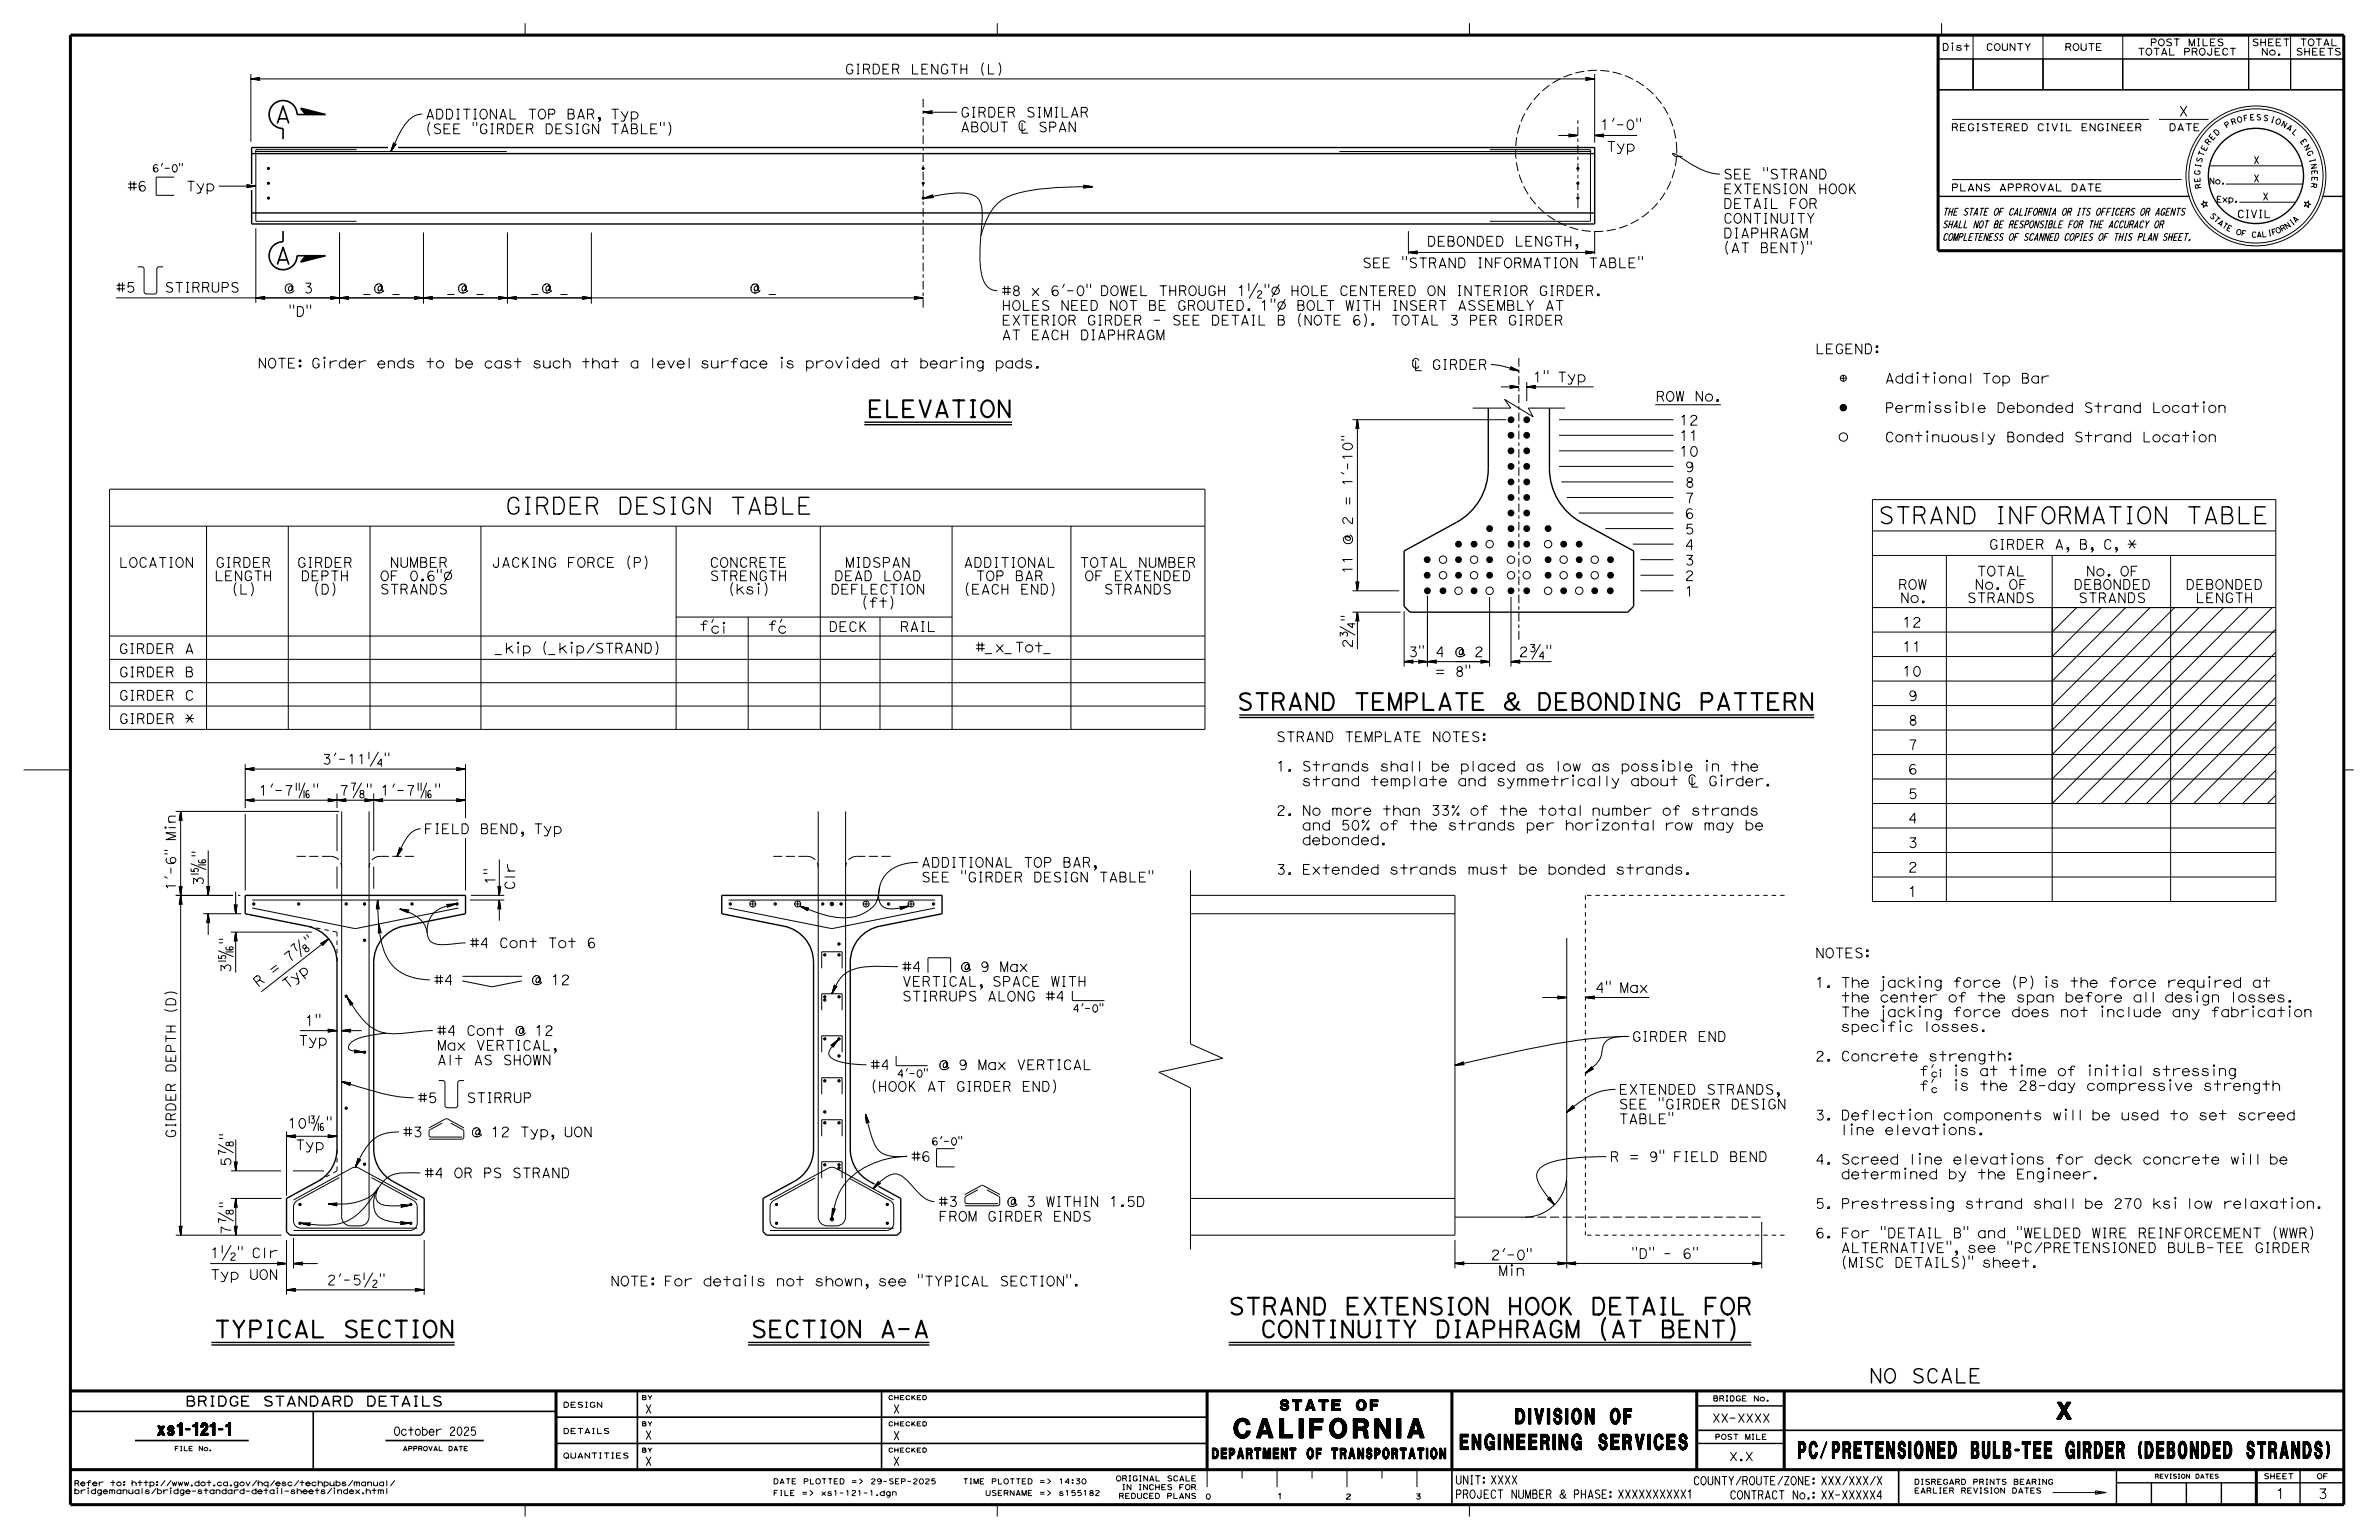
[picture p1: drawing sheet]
<svg xmlns="http://www.w3.org/2000/svg" width="432mm" height="279mm" viewBox="0 0 432 279" stroke-linecap="round" stroke-linejoin="round" font-family="sans-serif">
<defs><g id="words">
<text font-size="3.5" x="224" y="260.9">CALIFORNIA</text>
<g font-size="3">
<text x="49.8" y="22.3">A</text>
<text x="49.8" y="47.9">A</text>
<text x="157.4" y="75.7">ELEVATION</text>
<text x="91.7" y="93.3">GIRDER DESIGN TABLE</text>
<text x="340.9" y="95">STRAND INFORMATION TABLE</text>
<text x="224.5" y="128.8">STRAND TEMPLATE &amp; DEBONDING PATTERN</text>
<text x="222.9" y="238.5">STRAND EXTENSION HOOK DETAIL FOR</text>
<text x="38.8" y="242.6">TYPICAL SECTION</text>
<text x="136.2" y="242.6">SECTION A-A</text>
<text x="227" y="242.6">CONTINUITY DIAPHRAGM (AT BENT)</text>
<text x="373.3" y="257.5">X</text>
<text x="326.4" y="264.6">PC/PRETENSIONED BULB-TEE GIRDER (DEBONDED STRANDS)</text>
</g>
<g font-size="2.8">
<text x="265" y="263">ENGINEERING SERVICES</text>
<text x="275.1" y="258.3">DIVISION OF</text>
</g>
<text font-size="2.6" x="339.2" y="250.9">NO SCALE</text>
<text font-size="2.2" x="28.6" y="260.4">xs1-121-1</text>
<g font-size="1.9">
<text x="232.3" y="255.9">STATE OF</text>
<text x="220" y="264.7">DEPARTMENT OF TRANSPORTATION</text>
</g>
<g font-size="1.8">
<text x="153.3" y="13.4">GIRDER LENGTH (L)</text>
<text x="77.2" y="21.6">ADDITIONAL TOP BAR, Typ</text>
<text x="174.3" y="21.3">GIRDER SIMILAR</text>
<text x="290.4" y="23.5">1'-0&quot;</text>
<text x="395.4" y="21.1">X</text>
<text x="77.2" y="24.3">(SEE &quot;GIRDER DESIGN TABLE&quot;)</text>
<text x="291.6" y="27.4">Typ</text>
<text x="23.2" y="34.7">#6</text>
<text x="32" y="34.7">Typ</text>
<text x="312.8" y="35.1">EXTENSION HOOK</text>
<text x="312.8" y="32.5">SEE &quot;STRAND</text>
<text x="312.8" y="40.5">CONTINUITY</text>
<text x="312.8" y="37.8">DETAIL FOR</text>
<text x="259" y="44.7">DEBONDED LENGTH,</text>
<text x="312.8" y="45.8">(AT BENT)&quot;</text>
<text x="312.8" y="43.2">DIAPHRAGM</text>
<text x="21.1" y="53">#5</text>
<text x="27.2" y="53">STIRRUPS</text>
<text x="51.5" y="53.2">@ 3</text>
<text x="66" y="53.2">_@ _</text>
<text x="81.2" y="53.2">_@ _</text>
<text x="96.5" y="53.2">_@ _</text>
<text x="136.1" y="53.2">@ _</text>
<text x="181.8" y="53.6">#8 x 6'-0&quot; DOWEL THROUGH 1½&quot;Ø HOLE CENTERED ON INTERIOR GIRDER.</text>
<text x="247.2" y="48.6">SEE &quot;STRAND INFORMATION TABLE&quot;</text>
<text x="52.3" y="57.4">&quot;D&quot;</text>
<text x="181.8" y="59">EXTERIOR GIRDER - SEE DETAIL B (NOTE 6).</text>
<text x="181.8" y="56.3">HOLES NEED NOT BE GROUTED. 1&quot;Ø BOLT WITH INSERT ASSEMBLY AT</text>
<text x="251.8" y="59">TOTAL 3 PER GIRDER</text>
<text x="181.8" y="61.7">AT EACH DIAPHRAGM</text>
<text x="329.5" y="64.2">LEGEND:</text>
<text x="46.7" y="66.8">NOTE: Girder ends to be cast such that a level surface is provided at bearing pads.</text>
<text x="278.2" y="69.3">1&quot; Typ</text>
<text x="342.1" y="69.5">Additional Top Bar</text>
<text x="300.5" y="72.8">ROW No.</text>
<text x="304.8" y="77.1">12</text>
<text x="342.1" y="74.8">Permissible Debonded Strand Location</text>
<text x="304.8" y="82.8">10</text>
<text x="304.8" y="79.9">11</text>
<text x="342.1" y="80.2">Continuously Bonded Strand Location</text>
<text x="245.5" y="88.3" transform="rotate(-90 245.5 88.3)">1'-10&quot;</text>
<text x="305.8" y="88.4">8</text>
<text x="305.8" y="85.6">9</text>
<text x="245.5" y="95.3" transform="rotate(-90 245.5 95.3)">2</text>
<text x="245.5" y="91.8" transform="rotate(-90 245.5 91.8)">=</text>
<text x="305.8" y="94.1">6</text>
<text x="305.8" y="91.2">7</text>
<text x="245.5" y="98.9" transform="rotate(-90 245.5 98.9)">@</text>
<text x="305.8" y="99.7">4</text>
<text x="305.8" y="96.9">5</text>
<text x="361" y="99.7">GIRDER A, B, C, *</text>
<text x="21.6" y="102.9">LOCATION</text>
<text x="38.9" y="105.4">LENGTH</text>
<text x="39.1" y="102.9">GIRDER</text>
<text x="53.9" y="102.9">GIRDER</text>
<text x="54.6" y="105.4">DEPTH</text>
<text x="56.8" y="107.8">(D)</text>
<text x="68.9" y="107.8">STRANDS</text>
<text x="68.9" y="105.4">OF 0.6&quot;Ø</text>
<text x="69.7" y="102.9">NUMBER</text>
<text x="89.2" y="102.9">JACKING FORCE (P)</text>
<text x="128.8" y="102.9">CONCRETE</text>
<text x="128.8" y="105.4">STRENGTH</text>
<text x="132.2" y="107.8">(ksi)</text>
<text x="150.7" y="107.8">DEFLECTION</text>
<text x="151.4" y="105.4">DEAD LOAD</text>
<text x="153.4" y="102.9">MIDSPAN</text>
<text x="174.9" y="102.9">ADDITIONAL</text>
<text x="174.9" y="107.8">(EACH END)</text>
<text x="177.1" y="105.4">TOP BAR</text>
<text x="195.9" y="102.9">TOTAL NUMBER</text>
<text x="196.8" y="105.4">OF EXTENDED</text>
<text x="200.3" y="107.8">STRANDS</text>
<text x="245.5" y="104.2" transform="rotate(-90 245.5 104.2)">11</text>
<text x="305.8" y="105.3">2</text>
<text x="305.8" y="102.5">3</text>
<text x="344.5" y="106.9">ROW</text>
<text x="358.4" y="106.9">No. OF</text>
<text x="358.8" y="104.5">TOTAL</text>
<text x="376.3" y="106.9">DEBONDED</text>
<text x="378.6" y="104.5">No. OF</text>
<text x="396.7" y="106.9">DEBONDED</text>
<text x="156.3" y="110.2">(ft)</text>
<text x="305.8" y="108.2">1</text>
<text x="344.9" y="109.3">No.</text>
<text x="345.3" y="113.8">12</text>
<text x="357" y="109.3">STRANDS</text>
<text x="377.2" y="109.3">STRANDS</text>
<text x="398.5" y="109.3">LENGTH</text>
<text x="21.6" y="118.6">GIRDER A</text>
<text x="89.8" y="118.5">_kip (_kip/STRAND)</text>
<text x="126.9" y="114.4">f'</text>
<text x="139.4" y="114.4">f'</text>
<text x="141.1" y="114.9">c</text>
<text x="150.4" y="114.6">DECK</text>
<text x="163.3" y="114.6">RAIL</text>
<text x="177.1" y="118.3">#_x_Tot_</text>
<text x="245.5" y="117.6" transform="rotate(-90 245.5 117.6)">2¾</text>
<text x="255.6" y="119.1">3&quot;</text>
<text x="260.5" y="119.1">4 @ 2</text>
<text x="275.7" y="119.1">2¾&quot;</text>
<text x="345.3" y="118.2">11</text>
<text x="21.6" y="122.8">GIRDER B</text>
<text x="260.5" y="122.7">= 8&quot;</text>
<text x="345.3" y="122.7">10</text>
<text x="21.6" y="127">GIRDER C</text>
<text x="21.6" y="131.3">GIRDER *</text>
<text x="346.3" y="131.6">8</text>
<text x="346.3" y="127.1">9</text>
<text x="231.6" y="134.6">STRAND TEMPLATE NOTES:</text>
<text x="346.3" y="136">7</text>
<text x="58.4" y="138.6">3'-11¼&quot;</text>
<text x="231.6" y="139.9">1. Strands shall be placed as low as possible in the</text>
<text x="346.3" y="140.4">6</text>
<text x="46.9" y="144.3">1'-7?&quot;</text>
<text x="61.6" y="144.3">7?&quot;</text>
<text x="69" y="144.3">1'-7?&quot;</text>
<text x="231.6" y="147.9">2. No more than 33% of the total number of strands</text>
<text x="346.3" y="144.9">5</text>
<text x="346.3" y="149.3">4</text>
<text x="76.9" y="151.3">FIELD BEND, Typ</text>
<text x="236.3" y="153.3">debonded.</text>
<text x="236.3" y="150.6">and 50% of the strands per horizontal row may be</text>
<text x="346.3" y="153.8">3</text>
<text x="31.9" y="161.6" transform="rotate(-90 31.9 161.6)">1'-6&quot; Min</text>
<text x="36.9" y="160.7" transform="rotate(-90 36.9 160.7)">3?</text>
<text x="89.9" y="160.5" transform="rotate(-90 89.9 160.5)">1&quot;</text>
<text x="93.4" y="161.5" transform="rotate(-90 93.4 161.5)">Clr</text>
<text x="167.2" y="160">SEE &quot;GIRDER DESIGN TABLE&quot;</text>
<text x="167.2" y="157.3">ADDITIONAL TOP BAR,</text>
<text x="231.6" y="158.6">3. Extended strands must be bonded strands.</text>
<text x="346.3" y="158.2">2</text>
<text x="346.3" y="162.7">1</text>
<text x="56.2" y="171.8" transform="rotate(-38 56.2 171.8)">&quot;</text>
<text x="85.3" y="172">#4 Cont Tot 6</text>
<text x="329.5" y="173.8">NOTES:</text>
<text x="41.9" y="176.5" transform="rotate(-90 41.9 176.5)">3?</text>
<text x="46.8" y="179.1" transform="rotate(-38 46.8 179.1)">R</text>
<text x="49.6" y="177" transform="rotate(-38 49.6 177)">=</text>
<text x="52.1" y="179.5" transform="rotate(-38 52.1 179.5)">T y p</text>
<text x="52.4" y="174.8" transform="rotate(-38 52.4 174.8)">7 ?</text>
<text x="78.8" y="178.7">#4</text>
<text x="93.1" y="178.7">@ 12</text>
<text x="163.7" y="178.9">VERTICAL, SPACE WITH</text>
<text x="163.7" y="176.3">#4</text>
<text x="172" y="176.3">@ 9 Max</text>
<text x="329.5" y="179.1">1. The jacking force (P) is the force required at</text>
<text x="31.9" y="183.9" transform="rotate(-90 31.9 183.9)">(D)</text>
<text x="163.7" y="181.6">STIRRUPS ALONG #4</text>
<text x="289.5" y="180.1">4&quot; Max</text>
<text x="334.1" y="184.5">The jacking force does not include any fabrication</text>
<text x="334.1" y="181.8">the center of the span before all design losses.</text>
<text x="54.2" y="189.6">Typ</text>
<text x="55.3" y="186.1">1&quot;</text>
<text x="79.3" y="190.5">Max VERTICAL,</text>
<text x="79.3" y="187.9">#4 Cont @ 12</text>
<text x="296.2" y="188.9">GIRDER END</text>
<text x="334.1" y="187.2">specific losses.</text>
<text x="31.9" y="194.6" transform="rotate(-90 31.9 194.6)">DEPTH</text>
<text x="79.3" y="193.2">Alt AS SHOWN</text>
<text x="158" y="198">(HOOK AT GIRDER END)</text>
<text x="158" y="194.1">#4</text>
<text x="166.1" y="194.1">@ 9 Max VERTICAL</text>
<text x="329.5" y="192.5">2. Concrete strength:</text>
<text x="348.4" y="197.9">f'</text>
<text x="348.4" y="195.2">f'</text>
<text x="353.8" y="197.9">is the 28-day compressive strength</text>
<text x="354.3" y="195.2">is at time of initial stressing</text>
<text x="75.8" y="200.1">#5</text>
<text x="82" y="200.1">STIRRUP</text>
<text x="293.8" y="203.9">TABLE&quot;</text>
<text x="293.8" y="201.2">SEE &quot;GIRDER DESIGN</text>
<text x="293.8" y="198.5">EXTENDED STRANDS,</text>
<text x="329.5" y="203.2">3. Deflection components will be used to set screed</text>
<text x="31.9" y="206.5" transform="rotate(-90 31.9 206.5)">GIRDER</text>
<text x="52.2" y="204.7">10?&quot;</text>
<text x="53.6" y="208.6">Typ</text>
<text x="73.2" y="206.3">#3</text>
<text x="81.8" y="206.3">@ 12 Typ, UON</text>
<text x="334.1" y="205.9">line elevations.</text>
<text x="41.9" y="211.7" transform="rotate(-90 41.9 211.7)">5?</text>
<text x="77" y="213.7">#4 OR PS STRAND</text>
<text x="165.4" y="210.7">#6</text>
<text x="292.2" y="210.7">R = 9&quot; FIELD BEND</text>
<text x="329.5" y="211.2">4. Screed line elevations for deck concrete will be</text>
<text x="334.1" y="213.9">determined by the Engineer.</text>
<text x="170.3" y="221.6">FROM GIRDER ENDS</text>
<text x="170.3" y="218.9">#3</text>
<text x="178.8" y="218.9">@ 3 WITHIN 1.5D</text>
<text x="329.5" y="219.2">5. Prestressing strand shall be 270 ksi low relaxation.</text>
<text x="41.9" y="224.1" transform="rotate(-90 41.9 224.1)">7?</text>
<text x="329.5" y="224.6">6. For &quot;DETAIL B&quot; and &quot;WELDED WIRE REINFORCEMENT (WWR)</text>
<text x="334.1" y="227.3">ALTERNATIVE&quot;, see &quot;PC/PRETENSIONED BULB-TEE GIRDER</text>
<text x="38.2" y="232.1">Typ UON</text>
<text x="38.2" y="228.2">1½&quot; Clr</text>
<text x="59.3" y="233.1">2'-5½&quot;</text>
<text x="110.8" y="233.3">NOTE: For details not shown, see &quot;TYPICAL SECTION&quot;.</text>
<text x="270.6" y="228.6">2'-0&quot;</text>
<text x="272" y="231.4">Min</text>
<text x="296.1" y="228.3">&quot;D&quot; - 6&quot;</text>
<text x="334.1" y="229.9">(MISC DETAILS)&quot; sheet.</text>
<text x="33.6" y="255.1">BRIDGE STANDARD DETAILS</text>
<text x="413.1" y="271.9">1</text>
<text x="420.7" y="271.9">3</text>
</g>
<g font-size="1.5">
<text x="117.1" y="256.4">X</text>
<text x="162.1" y="256.4">X</text>
<text x="71.4" y="260.4">October 2025</text>
<text x="117.1" y="261.1">X</text>
<text x="162.1" y="261.2">X</text>
<text x="310.7" y="258">XX-XXXX</text>
<text x="117.1" y="265.9">X</text>
<text x="162.1" y="265.9">X</text>
<text x="264.1" y="269.3">UNIT: XXXX</text>
<text x="307.3" y="269.4">COUNTY/ROUTE/ZONE: XXX/XXX/X</text>
<text x="313.8" y="265">X.X</text>
<text x="264.1" y="271.8">PROJECT NUMBER &amp; PHASE: XXXXXXXXXX1</text>
<text x="313.9" y="272">CONTRACT No.: XX-XXXXX4</text>
</g>
<text font-size="1.4" x="406" y="39.5">CIVIL</text>
<g font-size="1.3">
<text x="354.1" y="23.7">REGISTERED CIVIL ENGINEER</text>
<text x="393.6" y="23.7">DATE</text>
<text x="409" y="29.7">X</text>
<text x="27.6" y="31.2">6'-0&quot;</text>
<text x="354.1" y="34.7">PLANS APPROVAL DATE</text>
<text x="409" y="33">X</text>
<text x="352.5" y="41.3">SHALL NOT BE RESPONSIBLE FOR THE ACCURACY OR</text>
<text x="352.5" y="39.1">THE STATE OF CALIFORNIA OR ITS OFFICERS OR AGENTS</text>
<text x="410.7" y="36.3">X</text>
<text x="352.5" y="43.6">COMPLETENESS OF SCANNED COPIES OF THIS PLAN SHEET.</text>
<text x="194.7" y="183.6">4'-0&quot;</text>
<text x="162.8" y="195.4">4'-0&quot;</text>
<text x="350.5" y="195.4">ci</text>
<text x="350.5" y="198.2">c</text>
<text x="169" y="207.7">6'-0&quot;</text>
</g>
<g font-size="1.2">
<text x="352.5" y="9.2">Dist</text>
<text x="360.4" y="9.2">COUNTY</text>
<text x="374.7" y="9.2">ROUTE</text>
<text x="388" y="10">TOTAL PROJECT</text>
<text x="390.2" y="8.3">POST MILES</text>
<text x="408.7" y="8.3">SHEET</text>
<text x="410.4" y="10">No.</text>
<text x="416.7" y="10">SHEETS</text>
<text x="417.4" y="8.3">TOTAL</text>
</g>
<g font-size="1.1">
<text x="400.9" y="33.4">No.</text>
<text x="402.3" y="36.7">Exp.</text>
</g>
<g font-size="1">
<text x="404.1" y="23.3" transform="rotate(-31 404.1 23.3)">P</text>
<text x="405.1" y="22.7" transform="rotate(-20 405.1 22.7)">R</text>
<text x="406.1" y="22.3" transform="rotate(-15 406.1 22.3)">O</text>
<text x="407.3" y="22" transform="rotate(-10 407.3 22)">F</text>
<text x="408.4" y="21.8" transform="rotate(-4 408.4 21.8)">E</text>
<text x="409.5" y="21.8" transform="rotate(1 409.5 21.8)">S</text>
<text x="410.7" y="21.8" transform="rotate(12 410.7 21.8)">S</text>
<text x="412" y="22.1" transform="rotate(17 412 22.1)">I</text>
<text x="412.9" y="22.3" transform="rotate(22 412.9 22.3)">O</text>
<text x="413.9" y="22.8" transform="rotate(28 413.9 22.8)">N</text>
<text x="414.9" y="23.3" transform="rotate(33 414.9 23.3)">A</text>
<text x="399.6" y="29.6" transform="rotate(-74 399.6 29.6)">S</text>
<text x="399.9" y="28.5" transform="rotate(-69 399.9 28.5)">T</text>
<text x="400.3" y="27.5" transform="rotate(-63 400.3 27.5)">E</text>
<text x="400.9" y="26.4" transform="rotate(-53 400.9 26.4)">R</text>
<text x="401.5" y="25.5" transform="rotate(-47 401.5 25.5)">E</text>
<text x="402.3" y="24.7" transform="rotate(-42 402.3 24.7)">D</text>
<text x="415.9" y="24" transform="rotate(44 415.9 24)">L</text>
<text x="417.4" y="25.6" transform="rotate(55 417.4 25.6)">E</text>
<text x="418.1" y="26.6" transform="rotate(60 418.1 26.6)">N</text>
<text x="418.6" y="27.6" transform="rotate(65 418.6 27.6)">G</text>
<text x="419.2" y="28.9" transform="rotate(76 419.2 28.9)">I</text>
<text x="419.4" y="29.8" transform="rotate(81 419.4 29.8)">N</text>
<text x="399.3" y="31.8" transform="rotate(-85 399.3 31.8)">G</text>
<text x="399.4" y="33.1" transform="rotate(-96 399.4 33.1)">E</text>
<text x="399.4" y="30.5" transform="rotate(-79 399.4 30.5)">I</text>
<text x="399.6" y="34.2" transform="rotate(-101 399.6 34.2)">R</text>
<text x="419.5" y="33.1" transform="rotate(98 419.5 33.1)">R</text>
<text x="419.6" y="30.9" transform="rotate(87 419.6 30.9)">E</text>
<text x="419.6" y="32" transform="rotate(92 419.6 32)">E</text>
<text x="401" y="39.2" transform="rotate(46 401 39.2)">S</text>
<text x="401.7" y="39.9" transform="rotate(41 401.7 39.9)">T</text>
<text x="402.4" y="40.6" transform="rotate(37 402.4 40.6)">A</text>
<text x="403.2" y="41.1" transform="rotate(32 403.2 41.1)">T</text>
<text x="404" y="41.7" transform="rotate(27 404 41.7)">E</text>
<text x="415" y="41.6" transform="rotate(-34 415 41.6)">N</text>
<text x="416" y="40.9" transform="rotate(-38 416 40.9)">I</text>
<text x="416.6" y="40.5" transform="rotate(-43 416.6 40.5)">A</text>
<text x="405.7" y="42.4" transform="rotate(18 405.7 42.4)">O</text>
<text x="406.7" y="42.7" transform="rotate(13 406.7 42.7)">F</text>
<text x="408.6" y="43" transform="rotate(4 408.6 43)">C</text>
<text x="409.6" y="43.1" transform="rotate(-1 409.6 43.1)">A</text>
<text x="410.5" y="43" transform="rotate(-6 410.5 43)">L</text>
<text x="411.7" y="42.9" transform="rotate(-10 411.7 42.9)">I</text>
<text x="412.4" y="42.7" transform="rotate(-15 412.4 42.7)">F</text>
<text x="413.3" y="42.4" transform="rotate(-24 413.3 42.4)">O</text>
<text x="414.2" y="42.1" transform="rotate(-29 414.2 42.1)">R</text>
<text x="102.2" y="255.3">DESIGN</text>
<text x="310.9" y="254.2">BRIDGE No.</text>
<text x="102.2" y="260.1">DETAILS</text>
<text x="311.2" y="261.2">POST MILE</text>
<text x="13.4" y="269.6">Refer to: http://www.dot.ca.gov/hq/esc/techpubs/manual/</text>
<text x="102.2" y="264.6">QUANTITIES</text>
<text x="140.3" y="269.2">DATE PLOTTED =&gt;</text>
<text x="158" y="269.2">29-SEP-2025</text>
<text x="174.7" y="269.2">TIME PLOTTED =&gt;</text>
<text x="192.1" y="269.2">14:30</text>
<text x="202.5" y="268.7">ORIGINAL SCALE</text>
<text x="347.4" y="269.3">DISREGARD PRINTS BEARING</text>
<text x="410.8" y="268.3">SHEET</text>
<text x="420.5" y="268.3">OF</text>
<text x="13.4" y="271">bridgemanuals/bridge-standard-detail-sheets/index.html</text>
<text x="140.3" y="271.3">FILE =&gt;</text>
<text x="149" y="271.3">xs1-121-1.dgn</text>
<text x="178.8" y="271.3">USERNAME =&gt;</text>
<text x="192.1" y="271.3">s155182</text>
<text x="203" y="271.9">REDUCED PLANS</text>
<text x="203.6" y="270.3">IN INCHES FOR</text>
<text x="218.8" y="272">0</text>
<text x="231.8" y="271.9">1</text>
<text x="244.2" y="272">2</text>
<text x="256.9" y="272">3</text>
<text x="347.4" y="270.9">EARLIER REVISION DATES</text>
</g>
<g font-size=".8">
<text x="116.4" y="253.9">BY</text>
<text x="161.2" y="253.9">CHECKED</text>
<text x="31.6" y="263.2">FILE No.</text>
<text x="73.1" y="263.2">APPROVAL DATE</text>
<text x="116.4" y="258.7">BY</text>
<text x="116.4" y="263.5">BY</text>
<text x="161.2" y="258.7">CHECKED</text>
<text x="161.2" y="263.5">CHECKED</text>
<text x="391.1" y="268.2">REVISION DATES</text>
</g>
</g></defs>
<path d="M45.7 38.6h243.7M45.7 27.9h243.7M45.7 26.8h243.7v13.8h-243.7zM270.1 74v11a11.1 11.1 0 0 1-5.8 9.8l-9.4 5.2v10l1 1.1h39.6l1-1.1v-10l-9.5-5.2a11.1 11.1 0 0 1-5.8-9.8v-11M131 162.4h40v3.4l-11.3 2.2a6.7 6.7 0 0 0-5.4 6.6v33.9a6.7 6.7 0 0 0 3.5 5.8l5.7 3.1v6.1l-.6 .6h-23.8l-.6-.6v-6.1l5.7-3.1a6.7 6.7 0 0 0 3.5-5.8v-33.9a6.7 6.7 0 0 0-5.4-6.6l-11.3-2.2zM57.7 214.3a6.7 6.7 0 0 0 3.5-5.8v-33.9a6.7 6.7 0 0 0-5.4-6.6l-11.3-2.2v-3.4h40v3.4l-11.3 2.2a6.7 6.7 0 0 0-5.4 6.6v33.9a6.7 6.7 0 0 0 3.5 5.8l5.7 3.1v6.1l-.6 .6h-23.8l-.6-.6v-6.1l5.7-3.1" fill="none" stroke="#000" stroke-width=".25"/>
<g fill="none" stroke="#000" stroke-width=".18">
<path d="M45.5 14.3l1.7 .3-.1-.1M45.5 14.3l1.7 .2M45.5 13.4v12.3M45.5 14.3h243.9M45.5 14.3l1.6 .1M45.5 14.3l1.6 .2M47.1 14.2l-1.6 .1M47.1 14.2v.3M47.1 14.2l.1-.2-1.7 .3M47.2 14.1l-1.7 .2M287.8 14.1l1.6 .2M287.9 14.2v.1l-.1 .3 1.6-.3"/>
<path d="M287.9 14.2l1.5 .1M287.9 14.2l-.1-.2 1.6 .3M289.4 14.3l-1.5 .1M289.4 13.4v12.5M289.4 14.3l-1.6 .2M289.4 14.3l-1.5 .2M31.6 32.1h-3.3v3.3h3.3M46.3 27.5h45.7M64.7 27.2h-18.3v12.9h18.3M167.7 35.9a21.5 21.5 0 0 1 8.4-.7 2.87 2.87 0 0 1 2.2 3.1v1.7a49.2 49.2 0 0 0-.3 8.9 4.9 4.9 0 0 0 1.5 3.3l.7 .4 .8 .1M169.2 35.6l-1.5 .3M169.2 35.6l.1 .2"/>
<path d="M169.3 35.5l-.1 .1M169.3 35.7l-1.6 .2M169.3 35.5l-1.6 .4M169.3 35.5v-.2l-1.6 .6M169.3 35.4l-1.6 .5M169.3 35.8l.1 .1h-1.7M169.3 35.8l-1.6 .1M169.4 35.8l-1.7 .1M196.7 33.7l1.6 .2M196.7 33.7l-.1-.1 1.7 .3M196.7 33.7l.1 .2M196.8 33.8l1.5 .1"/>
<path d="M196.8 33.9h1.5M196.8 33.9l-.1 .1M198.3 33.9a51.3 51.3 0 0 0-13.8 1.2 7.5 7.5 0 0 0-5.5 4.9l-1 2.8M198.3 33.9l-1.7 .2 .1-.1M198.3 33.9l-1.6 .2M198.3 33.9h-1.5M198.3 33.9l-1.6 .1M243.1 27.5h45.7M270.4 27.2h18.3v12.9h-18.3M282.8 24.6h3.6M284.8 24.4l1.6 .2M284.8 24.4l-.1-.1 1.7 .3"/>
<path d="M284.8 24.4v.3M284.8 24.5l1.6 .1M286.4 24.6h-1.6M286.4 24.6l-1.7 .3 .1-.2M286.4 24.6l-1.6 .1M286.4 24.6l-1.6 .2M289.4 24.6l1.7 .3-.1-.2M289.4 24.6l1.6 .1M289.4 24.6h1.6M289.4 24.6l1.7 .2M289.4 24.6h7.8M291 24.5l-1.6 .1"/>
<path d="M291 24.4l.1-.1-1.7 .3M291 24.4l-1.6 .2M291 24.4v.3M291.1 24.4l-1.7 .2M21 54h146.6M25 48.4h.7l.4 .2 .1 4.3 .2 .4h.2h1.5l.3-.2 .1-4.3 .2-.3 .9-.1M46.4 41.4v13.5M46.4 54l1.6 .1M46.4 54l1.6 .2M46.4 54l1.7 .3-.1-.1M46.4 54l1.7 .3M48 54h-1.6"/>
<path d="M48 53.9v.3M48 53.9l-1.6 .1M48 53.9l.1-.1-1.7 .2M48.1 53.8l-1.7 .2M60 53.8l1.6 .2M60 53.9l1.6 .1M60 53.9v.3M60 53.9v-.1l1.6 .2M60.1 54h1.5M61.6 42.2v12.9M61.6 54l-1.6 .3M61.6 54l-1.6 .3v-.1"/>
<path d="M61.6 54l-1.6 .2M61.6 54l-1.5 .1M76.9 42.2v12.9M92.1 42.2v12.9M107.3 42.2v12.9M165.9 53.8l1.7 .2M166 53.9l-.1-.1 1.7 .2M166 53.9v.3M166 53.9l1.6 .1M166 54h1.6M167.6 54l-1.6 .1M167.6 54l-1.6 .2"/>
<path d="M167.6 54l-1.7 .3 .1-.1M167.6 54l-1.7 .3M255.6 45.8h33.8M255.6 45.8l1.7 .2M255.6 45.8l1.6 .1M255.6 41.9v4.2M255.6 45.8l1.7 .3-.1-.2M257.2 45.7l-1.6 .1M257.2 45.7l.1-.2-1.7 .3M257.2 45.7v.2M257.3 45.6l-1.7 .2M287.8 45.6l1.6 .2"/>
<path d="M287.9 45.7l-.1-.2 1.6 .3M287.9 45.7l1.5 .1M287.9 45.7v.2M289.4 45.8l-1.5 .1M289.4 41.9v4.2M289.4 45.8l-1.6 .3 .1-.2M289.4 45.8l-1.6 .2M267.3 74h6.9l-1.1-1.6 5.2 3.2-.9-1.6h6.7M283 79h20.7M283 76.2h20.7M300.4 73.4h11.9M19.9 88.8h198.8v43.5h-198.8z"/>
<path d="M19.9 95.5h198.8M37.5 95.5v36.8M52.3 95.5v36.8M67.2 95.5v36.8M87.3 95.5v36.8M122.7 95.5v36.8M148.9 95.5v36.8M172.8 95.5v36.8M194.4 95.5v36.8M283 84.6h20.7M283 81.8h20.7M283.4 87.4h20.3"/>
<path d="M284.4 90.3h19.3M286.5 93.1h17.2M291.4 95.9h12.3M296.4 98.7h7.3M339.9 90.6h73.2v73h-73.2zM339.9 96.3h73.2M19.9 115.4h198.8M19.9 119.6h198.8M122.7 112h50.1M135.8 112v20.3M159.7 112v20.3M297.8 107.2h5.9"/>
<path d="M297.8 104.4h5.9M297.8 101.5h5.9M339.9 110.2h73.2M339.9 119.1h73.2M339.9 114.7h73.2M339.9 100.8h73.2M353.3 100.8v62.8M372.5 100.8v62.8M376.9 110.2l-4.4 4.5M381.4 110.2l-8.9 8.9M385.8 110.2l-13.3 13.4M390.3 110.2l-17.8 17.8"/>
<path d="M394 100.8v62.8M394.7 110.2l-22.2 22.3M399.1 110.2l-26.6 26.7M403.6 110.2l-31.1 31.1M408 110.2l-35.5 35.6M412.4 110.2l-35.5 35.6M413.1 114.1l-31.7 31.7M413.1 118.3l-27.5 27.5M19.9 123.9h198.8M19.9 128.1h198.8M44.5 139.5h40M44.5 139.5l1.7 .3-.1-.1"/>
<path d="M44.5 139.5l1.6 .2M44.5 138.6v23M44.5 139.5l1.6 .1M46.1 139.5h-1.6M46.1 139.4l-1.6 .1M46.1 139.4l.1-.1-1.7 .2M46.1 139.4v.3M46.1 139.3l-1.6 .2M82.9 139.3l1.6 .2M82.9 139.4l1.6 .1M82.9 139.4v.3M82.9 139.4l-.1-.1 1.7 .2"/>
<path d="M82.9 139.5h1.6M84.5 139.5l-1.6 .1M84.5 138.6v23M84.5 139.5l-1.6 .2M84.5 139.5l-1.7 .3 .1-.1M264.1 120h6.3M339.9 123.6h73.2M339.9 128h73.2M339.9 132.5h73.2M339.9 136.9h73.2M413.1 135.4l-10.4 10.4M413.1 126.5l-19.3 19.3"/>
<path d="M413.1 130.9l-14.9 14.9M413.1 122.3l-23.5 23.5M62 147.2v73.6a1.64 1.64 0 0 0 1.7 1.6h1.6a1.64 1.64 0 0 0 1.7-1.6v-73.6M148.5 147.2v73.6a1.64 1.64 0 0 0 1.6 1.6h1.7a1.64 1.64 0 0 0 1.7-1.6v-73.6M216.1 157.9v31.5l5.8 2.6-11.6 2.5 5.8 2.9v29.3M339.9 145.8h73.2M339.9 141.3h73.2M339.9 150.2h73.2M339.9 154.7h73.2M339.9 159.1h73.2M45.8 164.7l18.6 3.8 18.8-3.8M45.8 163.3h37.4"/>
<path d="M83.9 178l5.4 1 5.4-1M83.9 177.1h10.9M132.3 164.7l18.6 3.8 18.8-3.8M132.3 163.3h37.4M136.1 164h1.1M136.6 163.5v1.1M144.2 164h1.1M144.8 163.5v1.1M149.1 175.7v-3h3.7v3M156.7 164h1.1M157.2 163.5v1.1M164.8 164h1.1"/>
<path d="M165.4 163.5v1.1M168.4 176.5v-2.7h4.1v2.7M194.6 179.8v1.7h5.9M216.1 162.4h48v61.7h-48M216.1 165.8h48M284.4 170.2v43a7.6 7.6 0 0 1-7.6 7.6h-12.7M79.6 196h.8l.3 .2 .1 4.4 .2 .3 .2 .1h1.5l.3-.2 .1-4.3 .2-.4 .9-.1M149.1 183.3v-3h3.7v3M149.1 190.9v-3h3.7v3M149.1 198.5v-3h3.7v3M162.7 191.6v1.7h5.7M53.3 217.7l10.6-5.8a1.34 1.34 0 0 1 1.2 0l10.6 5.8"/>
<path d="M61.6 213.6l-7.6 4.2a1.32 1.32 0 0 0-.7 1.2v2.5a1.32 1.32 0 0 0 1.3 1.3h21.1M67.4 213.6l7.6 4.2a1.32 1.32 0 0 1 .7 1.2v2.9a1.32 1.32 0 0 1-1.3 1.3h-21.1M77.8 204.6l3.2-1.6 3.2 1.6M77.9 206.7h5.9M80.2 203.8l-2.3 1.3v.8l.2 .3 5.8 .1M81.9 203.8l2.1 1.2M148 213.7l-7.5 4.1a1.32 1.32 0 0 0-.7 1.2v2.5a1.32 1.32 0 0 0 1.3 1.3h21.1M149.1 206.1v-2.9h3.7v2.9M149.1 213.8v-3h3.7v3M151.6 211.9a1.34 1.34 0 0 0-1.2 0l-10.6 5.8M151.6 211.9l10.6 5.8M154.1 213.8l7.4 4a1.32 1.32 0 0 1 .7 1.2v2.9a1.32 1.32 0 0 1-1.3 1.3h-21.1"/>
<path d="M175.1 216.7l3.2-1.7 3.2 1.7M175.1 218.8h6M177.5 215.9l-2.3 1.3-.1 .8 .2 .3 5.9 .1M179.1 215.9l2.2 1.1 .2 .4M216.1 217.4h48M52 225.1v5M54.6 222.2h.1"/>
<circle cx="48.7" cy="30.6" r=".08"/>
<circle cx="48.7" cy="33.3" r=".08"/>
<circle cx="48.7" cy="30.6" r=".04"/>
<circle cx="48.7" cy="33.3" r=".04"/>
<circle cx="48.7" cy="35.9" r=".04"/>
<circle cx="48.7" cy="35.9" r=".08"/>
<circle cx="48.7" cy="30.6" r=".19"/>
<circle cx="48.7" cy="33.3" r=".19"/>
<circle cx="48.7" cy="35.9" r=".19"/>
<circle cx="48.7" cy="35.9" r=".12"/>
<circle cx="48.7" cy="30.6" r=".12"/>
<circle cx="48.7" cy="33.3" r=".12"/>
<circle cx="167.6" cy="30.6" r=".08"/>
<circle cx="167.6" cy="33.3" r=".08"/>
<circle cx="167.6" cy="30.6" r=".04"/>
<circle cx="167.6" cy="33.3" r=".04"/>
<circle cx="167.6" cy="35.9" r=".04"/>
<circle cx="167.6" cy="35.9" r=".08"/>
<circle cx="167.6" cy="33.3" r=".19"/>
<circle cx="167.6" cy="30.6" r=".19"/>
<circle cx="167.6" cy="35.9" r=".19"/>
<circle cx="167.6" cy="30.6" r=".12"/>
<circle cx="167.6" cy="33.3" r=".12"/>
<circle cx="167.6" cy="35.9" r=".12"/>
<circle cx="286.4" cy="30.6" r=".08"/>
<circle cx="286.4" cy="33.3" r=".08"/>
<circle cx="286.4" cy="35.9" r=".08"/>
<circle cx="286.4" cy="35.9" r=".19"/>
<circle cx="286.4" cy="33.3" r=".19"/>
<circle cx="286.4" cy="30.6" r=".19"/>
<circle cx="286.4" cy="35.9" r=".12"/>
<circle cx="286.4" cy="33.3" r=".12"/>
<circle cx="286.4" cy="30.6" r=".12"/>
<circle cx="286.4" cy="35.9" r=".04"/>
<circle cx="286.4" cy="33.3" r=".04"/>
<circle cx="286.4" cy="30.6" r=".04"/>
<circle cx="270.4" cy="98.7" r=".67"/>
<circle cx="281" cy="98.7" r=".67"/>
<circle cx="261.9" cy="104.4" r=".67"/>
<circle cx="261.9" cy="101.5" r=".67"/>
<circle cx="264.7" cy="107.2" r=".67"/>
<circle cx="267.6" cy="101.5" r=".67"/>
<circle cx="267.6" cy="104.4" r=".67"/>
<circle cx="270.4" cy="107.2" r=".67"/>
<circle cx="274.3" cy="104.4" r=".67"/>
<circle cx="274.3" cy="101.5" r=".67"/>
<circle cx="277.1" cy="101.5" r=".67"/>
<circle cx="277.1" cy="104.4" r=".67"/>
<circle cx="281" cy="107.2" r=".67"/>
<circle cx="283.8" cy="104.4" r=".67"/>
<circle cx="283.8" cy="101.5" r=".67"/>
<circle cx="286.6" cy="107.2" r=".67"/>
<circle cx="289.5" cy="101.5" r=".67"/>
<circle cx="289.5" cy="104.4" r=".67"/>
<circle cx="46.1" cy="164" r=".07"/>
<circle cx="46.1" cy="164" r=".14"/>
<circle cx="46.1" cy="164" r=".21"/>
<circle cx="54.2" cy="164" r=".07"/>
<circle cx="54.2" cy="164" r=".14"/>
<circle cx="54.2" cy="164" r=".21"/>
<circle cx="62.8" cy="164" r=".07"/>
<circle cx="62.8" cy="164" r=".14"/>
<circle cx="62.8" cy="164" r=".21"/>
<circle cx="66.2" cy="170.6" r=".07"/>
<circle cx="66.2" cy="164" r=".07"/>
<circle cx="66.2" cy="170.6" r=".14"/>
<circle cx="66.2" cy="164" r=".14"/>
<circle cx="66.2" cy="170.6" r=".21"/>
<circle cx="66.2" cy="164" r=".21"/>
<circle cx="74.8" cy="164" r=".07"/>
<circle cx="74.8" cy="164" r=".14"/>
<circle cx="74.8" cy="164" r=".21"/>
<circle cx="82.9" cy="164" r=".07"/>
<circle cx="82.9" cy="164" r=".14"/>
<circle cx="82.9" cy="164" r=".21"/>
<circle cx="132.6" cy="164" r=".07"/>
<circle cx="132.6" cy="164" r=".14"/>
<circle cx="132.6" cy="164" r=".21"/>
<circle cx="136.6" cy="164" r=".55"/>
<circle cx="140.7" cy="164" r=".07"/>
<circle cx="140.7" cy="164" r=".14"/>
<circle cx="140.7" cy="164" r=".21"/>
<circle cx="144.8" cy="164" r=".55"/>
<circle cx="149.3" cy="164" r=".14"/>
<circle cx="149.3" cy="164" r=".21"/>
<circle cx="149.3" cy="164" r=".07"/>
<circle cx="149.7" cy="173.2" r=".07"/>
<circle cx="149.7" cy="173.2" r=".14"/>
<circle cx="149.7" cy="173.2" r=".21"/>
<circle cx="151" cy="164" r=".21"/>
<circle cx="151" cy="164" r=".11"/>
<circle cx="151" cy="164" r=".31"/>
<circle cx="152.3" cy="173.2" r=".07"/>
<circle cx="152.3" cy="171.3" r=".07"/>
<circle cx="152.3" cy="173.2" r=".14"/>
<circle cx="152.3" cy="171.3" r=".14"/>
<circle cx="152.3" cy="173.2" r=".21"/>
<circle cx="152.3" cy="171.3" r=".21"/>
<circle cx="152.7" cy="164" r=".07"/>
<circle cx="152.7" cy="164" r=".14"/>
<circle cx="152.7" cy="164" r=".21"/>
<circle cx="157.2" cy="164" r=".55"/>
<circle cx="161.3" cy="164" r=".07"/>
<circle cx="161.3" cy="164" r=".14"/>
<circle cx="161.3" cy="164" r=".21"/>
<circle cx="165.4" cy="164" r=".55"/>
<circle cx="169.4" cy="164" r=".07"/>
<circle cx="169.4" cy="164" r=".14"/>
<circle cx="169.4" cy="164" r=".21"/>
<circle cx="62.8" cy="180.7" r=".07"/>
<circle cx="62.8" cy="180.7" r=".14"/>
<circle cx="62.8" cy="180.7" r=".21"/>
<circle cx="66.2" cy="190.9" r=".07"/>
<circle cx="66.2" cy="190.9" r=".14"/>
<circle cx="66.2" cy="190.9" r=".21"/>
<circle cx="149.7" cy="188.5" r=".07"/>
<circle cx="149.7" cy="180.9" r=".07"/>
<circle cx="149.7" cy="196.1" r=".07"/>
<circle cx="149.7" cy="181.4" r=".07"/>
<circle cx="149.7" cy="180.9" r=".14"/>
<circle cx="149.7" cy="196.1" r=".14"/>
<circle cx="149.7" cy="188.5" r=".14"/>
<circle cx="149.7" cy="181.4" r=".14"/>
<circle cx="149.7" cy="180.9" r=".21"/>
<circle cx="149.7" cy="188.5" r=".21"/>
<circle cx="149.7" cy="196.1" r=".21"/>
<circle cx="149.7" cy="181.4" r=".21"/>
<circle cx="152.3" cy="196.1" r=".07"/>
<circle cx="152.3" cy="188.5" r=".07"/>
<circle cx="152.3" cy="180.9" r=".07"/>
<circle cx="152.3" cy="191.6" r=".07"/>
<circle cx="152.3" cy="188.5" r=".14"/>
<circle cx="152.3" cy="180.9" r=".14"/>
<circle cx="152.3" cy="196.1" r=".14"/>
<circle cx="152.3" cy="191.6" r=".14"/>
<circle cx="152.3" cy="180.9" r=".21"/>
<circle cx="152.3" cy="196.1" r=".21"/>
<circle cx="152.3" cy="191.6" r=".21"/>
<circle cx="152.3" cy="188.5" r=".21"/>
<circle cx="54.4" cy="218.5" r=".07"/>
<circle cx="54.4" cy="218.5" r=".14"/>
<circle cx="54.4" cy="218.5" r=".21"/>
<circle cx="62.8" cy="201.1" r=".07"/>
<circle cx="62.8" cy="201.1" r=".14"/>
<circle cx="62.8" cy="201.1" r=".21"/>
<circle cx="66.2" cy="211.2" r=".07"/>
<circle cx="66.2" cy="211.2" r=".14"/>
<circle cx="66.2" cy="211.2" r=".21"/>
<circle cx="74.6" cy="218.5" r=".07"/>
<circle cx="74.6" cy="218.5" r=".14"/>
<circle cx="74.6" cy="218.5" r=".21"/>
<circle cx="140.9" cy="218.5" r=".07"/>
<circle cx="140.9" cy="218.5" r=".14"/>
<circle cx="140.9" cy="218.5" r=".21"/>
<circle cx="149.7" cy="203.7" r=".07"/>
<circle cx="149.7" cy="211.3" r=".07"/>
<circle cx="149.7" cy="201.7" r=".07"/>
<circle cx="149.7" cy="211.3" r=".14"/>
<circle cx="149.7" cy="203.7" r=".14"/>
<circle cx="149.7" cy="201.7" r=".14"/>
<circle cx="149.7" cy="201.7" r=".21"/>
<circle cx="149.7" cy="203.7" r=".21"/>
<circle cx="149.7" cy="211.3" r=".21"/>
<circle cx="152.3" cy="211.3" r=".07"/>
<circle cx="152.3" cy="203.7" r=".07"/>
<circle cx="152.3" cy="211.9" r=".07"/>
<circle cx="152.3" cy="203.7" r=".14"/>
<circle cx="152.3" cy="211.3" r=".14"/>
<circle cx="152.3" cy="211.9" r=".14"/>
<circle cx="152.3" cy="203.7" r=".21"/>
<circle cx="152.3" cy="211.3" r=".21"/>
<circle cx="152.3" cy="211.9" r=".21"/>
<circle cx="161.1" cy="218.5" r=".07"/>
<circle cx="161.1" cy="218.5" r=".14"/>
<circle cx="161.1" cy="218.5" r=".21"/>
<circle cx="54.4" cy="221.9" r=".07"/>
<circle cx="54.4" cy="221.9" r=".14"/>
<circle cx="54.4" cy="221.9" r=".21"/>
<circle cx="74.6" cy="221.9" r=".07"/>
<circle cx="74.6" cy="221.9" r=".14"/>
<circle cx="74.6" cy="221.9" r=".21"/>
<circle cx="140.9" cy="221.9" r=".07"/>
<circle cx="140.9" cy="221.9" r=".14"/>
<circle cx="140.9" cy="221.9" r=".21"/>
<circle cx="151" cy="221.2" r=".21"/>
<circle cx="151" cy="221.2" r=".11"/>
<circle cx="151" cy="221.2" r=".31"/>
<circle cx="161.1" cy="221.9" r=".07"/>
<circle cx="161.1" cy="221.9" r=".14"/>
<circle cx="161.1" cy="221.9" r=".21"/>
</g>
<path d="M304.3 27.4a14.6 14.6 0 0 0-21.5-12.9 14.6 14.6 0 0 0-1.2 25 14.6 14.6 0 0 0 22.7-10.7v-1.4M53.8 155.4h6.2M60 155.4a1.99 1.99 0 0 1 2 2M69 155.4a1.99 1.99 0 0 0-2 2M75.1 155.4h-6.1M140.3 155.4h6.2M146.5 155.4a1.99 1.99 0 0 1 2 2M155.5 155.4a1.99 1.99 0 0 0-2 2M161.6 155.4h-6.1M276.8 220.8h43" fill="none" stroke="#000" stroke-width=".18" stroke-dasharray="1.7 .6" stroke-linecap="butt"/>
<path d="M61.2 169.1l-5.4-1.1M61.2 169.1v5.5M287.8 162.4v61.7M323.9 162.4h-36.1M61.2 212.4l-3.5 1.9M61.2 212.4v-3.9M323.9 224.1h-36.1" fill="none" stroke="#000" stroke-width=".18" stroke-dasharray=".8 .7" stroke-linecap="butt"/>
<g fill="none" stroke="#000" stroke-width=".3">
<path d="M54.8 19.9l3.5 .9M55 20.1l2.6 .7M55.1 20.3l1.7 .5M55.3 20.6l.8 .2M55.5 20.8l-.9-1.2 4.5 1.2h-5.2a2.54 2.54 0 0 0-2.5-2.6 2.54 2.54 0 0 0-2.6 2.6 2.54 2.54 0 0 0 2.6 2.5v1.9M51.4 41.9v2a2.54 2.54 0 0 0-2.6 2.5 2.54 2.54 0 0 0 2.6 2.5 2.54 2.54 0 0 0 2.5-2.5M53.9 46.4h5.2l-4.5 1.1 .9-1.1M56.1 46.4l-.8 .2M56.8 46.4l-1.7 .4M57.6 46.4l-2.6 .7M58.3 46.4l-3.5 .9"/>
<circle cx="274.3" cy="79" r=".35"/>
<circle cx="274.3" cy="76.2" r=".35"/>
<circle cx="274.3" cy="79" r=".47"/>
<circle cx="274.3" cy="76.2" r=".47"/>
<circle cx="274.3" cy="76.2" r=".17"/>
<circle cx="274.3" cy="79" r=".17"/>
<circle cx="277.1" cy="79" r=".35"/>
<circle cx="277.1" cy="79" r=".47"/>
<circle cx="277.1" cy="76.2" r=".47"/>
<circle cx="277.1" cy="76.2" r=".35"/>
<circle cx="277.1" cy="76.2" r=".17"/>
<circle cx="277.1" cy="79" r=".17"/>
<circle cx="264.7" cy="98.7" r=".47"/>
<circle cx="264.7" cy="98.7" r=".35"/>
<circle cx="264.7" cy="98.7" r=".17"/>
<circle cx="267.6" cy="98.7" r=".47"/>
<circle cx="267.6" cy="98.7" r=".35"/>
<circle cx="267.6" cy="98.7" r=".17"/>
<circle cx="270.4" cy="95.9" r=".47"/>
<circle cx="270.4" cy="95.9" r=".35"/>
<circle cx="270.4" cy="95.9" r=".17"/>
<circle cx="274.3" cy="95.9" r=".35"/>
<circle cx="274.3" cy="98.7" r=".35"/>
<circle cx="274.3" cy="93.1" r=".35"/>
<circle cx="274.3" cy="87.4" r=".35"/>
<circle cx="274.3" cy="84.6" r=".35"/>
<circle cx="274.3" cy="81.8" r=".35"/>
<circle cx="274.3" cy="90.3" r=".35"/>
<circle cx="274.3" cy="93.1" r=".47"/>
<circle cx="274.3" cy="90.3" r=".47"/>
<circle cx="274.3" cy="95.9" r=".47"/>
<circle cx="274.3" cy="98.7" r=".47"/>
<circle cx="274.3" cy="81.8" r=".47"/>
<circle cx="274.3" cy="87.4" r=".47"/>
<circle cx="274.3" cy="84.6" r=".47"/>
<circle cx="274.3" cy="93.1" r=".17"/>
<circle cx="274.3" cy="87.4" r=".17"/>
<circle cx="274.3" cy="84.6" r=".17"/>
<circle cx="274.3" cy="95.9" r=".17"/>
<circle cx="274.3" cy="98.7" r=".17"/>
<circle cx="274.3" cy="81.8" r=".17"/>
<circle cx="274.3" cy="90.3" r=".17"/>
<circle cx="277.1" cy="90.3" r=".35"/>
<circle cx="277.1" cy="98.7" r=".35"/>
<circle cx="277.1" cy="98.7" r=".47"/>
<circle cx="277.1" cy="95.9" r=".47"/>
<circle cx="277.1" cy="90.3" r=".47"/>
<circle cx="277.1" cy="87.4" r=".47"/>
<circle cx="277.1" cy="84.6" r=".47"/>
<circle cx="277.1" cy="81.8" r=".47"/>
<circle cx="277.1" cy="95.9" r=".35"/>
<circle cx="277.1" cy="84.6" r=".35"/>
<circle cx="277.1" cy="93.1" r=".35"/>
<circle cx="277.1" cy="87.4" r=".35"/>
<circle cx="277.1" cy="81.8" r=".35"/>
<circle cx="277.1" cy="93.1" r=".47"/>
<circle cx="277.1" cy="98.7" r=".17"/>
<circle cx="277.1" cy="93.1" r=".17"/>
<circle cx="277.1" cy="95.9" r=".17"/>
<circle cx="277.1" cy="81.8" r=".17"/>
<circle cx="277.1" cy="87.4" r=".17"/>
<circle cx="277.1" cy="84.6" r=".17"/>
<circle cx="277.1" cy="90.3" r=".17"/>
<circle cx="281" cy="95.9" r=".35"/>
<circle cx="281" cy="95.9" r=".47"/>
<circle cx="281" cy="95.9" r=".17"/>
<circle cx="283.8" cy="98.7" r=".47"/>
<circle cx="283.8" cy="98.7" r=".35"/>
<circle cx="283.8" cy="98.7" r=".17"/>
<circle cx="286.6" cy="98.7" r=".47"/>
<circle cx="286.6" cy="98.7" r=".35"/>
<circle cx="286.6" cy="98.7" r=".17"/>
<circle cx="259" cy="101.5" r=".47"/>
<circle cx="259" cy="104.4" r=".47"/>
<circle cx="259" cy="101.5" r=".35"/>
<circle cx="259" cy="104.4" r=".35"/>
<circle cx="259" cy="104.4" r=".17"/>
<circle cx="259" cy="101.5" r=".17"/>
<circle cx="259.1" cy="107.2" r=".35"/>
<circle cx="259.1" cy="107.2" r=".47"/>
<circle cx="259.1" cy="107.2" r=".17"/>
<circle cx="261.9" cy="107.2" r=".35"/>
<circle cx="261.9" cy="107.2" r=".47"/>
<circle cx="261.9" cy="107.2" r=".17"/>
<circle cx="264.7" cy="101.5" r=".35"/>
<circle cx="264.7" cy="104.4" r=".35"/>
<circle cx="264.7" cy="101.5" r=".47"/>
<circle cx="264.7" cy="104.4" r=".47"/>
<circle cx="264.7" cy="104.4" r=".17"/>
<circle cx="264.7" cy="101.5" r=".17"/>
<circle cx="267.6" cy="107.2" r=".47"/>
<circle cx="267.6" cy="107.2" r=".35"/>
<circle cx="267.6" cy="107.2" r=".17"/>
<circle cx="270.4" cy="101.5" r=".35"/>
<circle cx="270.4" cy="104.4" r=".35"/>
<circle cx="270.4" cy="101.5" r=".47"/>
<circle cx="270.4" cy="104.4" r=".47"/>
<circle cx="270.4" cy="101.5" r=".17"/>
<circle cx="270.4" cy="104.4" r=".17"/>
<circle cx="274.3" cy="107.2" r=".35"/>
<circle cx="274.3" cy="107.2" r=".47"/>
<circle cx="274.3" cy="107.2" r=".17"/>
<circle cx="277.1" cy="107.2" r=".35"/>
<circle cx="277.1" cy="107.2" r=".47"/>
<circle cx="277.1" cy="107.2" r=".17"/>
<circle cx="281" cy="101.5" r=".35"/>
<circle cx="281" cy="104.4" r=".35"/>
<circle cx="281" cy="101.5" r=".47"/>
<circle cx="281" cy="104.4" r=".47"/>
<circle cx="281" cy="101.5" r=".17"/>
<circle cx="281" cy="104.4" r=".17"/>
<circle cx="283.8" cy="107.2" r=".47"/>
<circle cx="283.8" cy="107.2" r=".35"/>
<circle cx="283.8" cy="107.2" r=".17"/>
<circle cx="286.6" cy="104.4" r=".47"/>
<circle cx="286.6" cy="101.5" r=".47"/>
<circle cx="286.6" cy="101.5" r=".35"/>
<circle cx="286.6" cy="104.4" r=".35"/>
<circle cx="286.6" cy="104.4" r=".17"/>
<circle cx="286.6" cy="101.5" r=".17"/>
<circle cx="289.5" cy="107.2" r=".47"/>
<circle cx="289.5" cy="107.2" r=".35"/>
<circle cx="289.5" cy="107.2" r=".17"/>
<circle cx="292.3" cy="107.2" r=".47"/>
<circle cx="292.3" cy="107.2" r=".35"/>
<circle cx="292.3" cy="107.2" r=".17"/>
<circle cx="292.3" cy="101.5" r=".35"/>
<circle cx="292.3" cy="101.5" r=".47"/>
<circle cx="292.3" cy="104.4" r=".47"/>
<circle cx="292.3" cy="104.4" r=".35"/>
<circle cx="292.3" cy="104.4" r=".17"/>
<circle cx="292.3" cy="101.5" r=".17"/>
</g>
<path d="M286.4 37.8v-16.1M167.6 55.8v-38.3" fill="none" stroke="#000" stroke-width=".18" stroke-dasharray="1.6 .6 .6 .6" stroke-linecap="butt"/>
<g fill="#fff">
<path d="M70.5 26.5h1.7v.4h-1.7z"/>
<path d="M45.5 33.3h.4v1.1h-.4z"/>
</g>
<g fill="none" stroke="#000" stroke-width=".18">
<path d="M39.7 33.8h6.7M44.8 33.6l1.6 .2M44.8 33.6l.1 .2M44.8 33.6v-.1l1.6 .3M44.9 33.7l1.5 .1M44.9 33.8l-.1 .1M44.9 33.8h1.5M46.4 33.8h-1.5M46.4 33.8l-1.6 .1M46.4 33.8l-1.6 .2M46.4 33.8l-1.6 .3v-.2M71.5 25.9l-.6 1.6"/>
<path d="M71.5 26l.1 .1M71.5 26l-.6 1.5M71.5 26l-.1-.1-.5 1.6M71.6 26.1l-.7 1.4M71.6 26.1h.3l-1 1.4M71.7 26.1l-.8 1.4M71.8 26.1l-.9 1.4M71.9 26.1l-1 1.4M76.6 20.7a5 5 0 0 0-4 3.3l-1.7 3.5M245.5 76.2h27.9M246.4 76.2l.1 1.5M246.4 76.2l.3 1.6-.3-.2-.3 .2z"/>
<path d="M246.4 76.2v31M246.4 76.2l.2 1.6M246.4 76.2l-.1 1.5M246.4 76.2l-.2 1.5M246.4 76.2v1.5M246.4 76.2l-.2 1.6M272.4 70.2h3.3M274.1 70l1.6 .2M274.1 70l-.1-.1 1.7 .3M274.1 70v.3M274.2 70.1l1.5 .1M275.7 70.2l-1.6 .1"/>
<path d="M275.7 70.2l-1.7 .3 .1-.2M275.7 70.2l-1.6 .2M275.7 70.2l-1.5 .1M277.1 70.2h12.1M277.1 70.2l1.7 .3-.2-.3M277.1 70.2l1.6 .2M277.1 70.2l1.6 .1M277.1 70.2l1.5 .1M277.1 69.3v3.4M278.6 70.1l-1.5 .1M278.7 70l-1.6 .2M278.8 69.9l-1.7 .3"/>
<path d="M245.5 107.2h8.5M245.5 111.1h8.7M246.1 105.5l.3 .2 .3-.2-.3 1.7zM246.2 105.6l.2 1.6M246.3 105.7l.1 1.5M246.4 111.1l.1 1.5M246.4 111.1v6.7M246.4 111.1l.3 1.6-.3-.1-.3 .1zM246.4 111.1l-.2 1.5M246.4 111.1l-.1 1.5M246.4 111.1l.2 1.6M246.4 111.1v1.5"/>
<path d="M246.4 111.1l-.2 1.6M246.4 105.7v1.5M246.5 105.6l-.1 1.6M246.6 105.6l-.2 1.6M254.9 110.9v10M256.4 120h-1.5M256.4 119.9l-1.5 .1M256.5 119.8l-1.6 .2M257.5 119.8l1.6 .2M257.5 119.9v.3M257.5 119.9l-.1-.1 1.7 .2M257.5 119.9l1.6 .1"/>
<path d="M257.6 120h1.5M259.1 108.1v12.8M274.3 108.3v12.6M275.8 120h-1.5M275.8 119.9l-1.5 .1M275.9 119.8l-1.6 .2M254.9 120h4.2M254.9 120l1.6 .3M254.9 120l1.5 .1M254.9 120l1.6-.2-.2 .2 .2 .3zM254.9 120l1.5 .2M259.1 120l-1.5 .1"/>
<path d="M259.1 120l-1.6 .2M259.1 120l-1.6 .3M259.1 120l-1.7 .3 .1-.1M274.3 120l1.6 .3M274.3 120h7.3M274.3 120l1.6-.2-.2 .2 .2 .3zM274.3 120l1.5 .2M274.3 120l1.5 .1M37.8 154.3v8.1M44.5 145.2l1.7 .3-.1-.2M44.5 145.2l1.6 .2M44.5 145.2h40"/>
<path d="M44.5 145.2l1.6 .1M46.1 145.1l-1.6 .1M46.1 145l.1-.1-1.7 .3M46.1 145l-1.6 .2M46.1 145v.3M59.5 145l3.3 .4M59.6 145l-.1-.1 3.3 .6v-.2M59.6 145v.3M59.6 145l3.2 .3M59.6 145.1l3.1 .2M61.2 145.2l-1.6 .1M61.2 145.2l-1.7 .2"/>
<path d="M62.7 145.1l-1.5 .1M62.8 145v.3M62.8 145v-.1l-3.3 .6 .1-.2M62.8 145l-1.6 .2M66.2 145l3.3 .4M66.2 145l3.2 .3M66.2 145v-.1l3.3 .6-.1-.2M66.2 145v.3M66.3 145.1l3.1 .2M67.8 145.2l-1.5 .1M67.8 145.2l-1.6 .2M67.8 145.2l-1.6 .1"/>
<path d="M69.4 145.1l-1.6 .1M69.4 145l.1-.1-3.3 .6v-.2M69.4 145l-1.6 .2M69.4 145v.3M69.5 145l-1.7 .2M72.6 153.8l-.5 1.6M72.6 153.9l-.5 1.5M72.6 153.9l-.1-.2-.4 1.7M72.6 153.9l.1 .1M72.7 153.9l-.6 1.5M72.7 154l-.6 1.4M72.7 154h.3l-.9 1.4"/>
<path d="M72.8 154l-.7 1.4M72.9 154l-.8 1.4M73 154l-.9 1.4M76.4 150.4a4.2 4.2 0 0 0-3.3 2.8l-1 2.2M82.9 145l1.6 .2M82.9 145l-.1-.1 1.7 .3M82.9 145v.3M82.9 145.1l1.6 .1M84.5 145.2l-1.6 .1M84.5 145.2l-1.7 .3 .1-.2M84.5 145.2l-1.6 .2M90.6 155.9v6.5"/>
<path d="M166.6 156.5a7.5 7.5 0 0 0-5.9 2.3 5.3 5.3 0 0 0-.9 5.2 2.22 2.22 0 0 0 2.2 .9l3-.5M31.9 162.4h11.7M32.8 162.4l.2 1.7M32.8 162.4l-.1 1.6M32.8 162.4l-.2 1.6M32.8 162.4l.3 1.7-.2-.1M32.8 162.4v61.7M32.8 162.4l.1 1.6M32.8 162.4l-.2 1.7M32.8 162.4l-.3 1.7 .1-.1M32.9 164h-.3M36.9 165.8h6.9"/>
<path d="M37.6 160.8l.2 1.6M37.7 160.9l-.2-.1 .3 1.6M37.7 160.9l.1 1.5M37.7 160.9h.2M37.8 165.8l.1 1.5M37.8 165.8l-.3 1.7 .3-.2 .1 .1M37.8 165.8v3.8M37.8 165.8l.3 1.7-.2-.1M37.8 165.8l-.1 1.6M37.8 165.8l-.1 1.5M37.8 165.8l.2 1.6M37.8 165.8l.1 1.6"/>
<path d="M37.8 165.8l-.2 1.6M37.9 160.9l-.1 1.5M37.9 160.9l.2-.1-.3 1.6M38 160.8l-.2 1.6M41.9 169.1h14.7M42.6 164.1l.2 1.7M42.6 164.2l-.1-.1 .3 1.7M42.6 164.2l.2 1.6M42.6 170.7h.3M42.6 164.2l.2 .1M42.7 164.2l.1 1.6M42.8 169.1v1.6"/>
<path d="M42.8 169.1l-.3 1.7 .1-.1M42.8 164.3v1.5M42.8 169.1v7.4M42.8 169.1l.3 1.7-.2-.1M42.8 169.1l-.2 1.6M42.8 169.1l-.1 1.6M42.8 169.1l.2 1.6M42.8 169.1l.1 1.6M42.8 164.2v1.6M42.9 164.2l-.1 1.6M42.9 164.2l.2-.1-.3 1.7M42.9 164.2l-.1 .1"/>
<path d="M43 164.1l-.2 1.7M58.3 171.2l.2 .2M59.7 170.3l-1.2 1.3v-.2M59.7 170.3l-1.4 .9M59.7 170.3l-1.3 .9M59.7 170.3l-1.2 1.2M59.7 170.3l-1.5 .9M59.7 170.3l-12.3 9.6M59.7 170.3l-1.5 .9h.1M59.7 170.3l-1.2 1.1M68.5 163.3l-.2 1.7 .3-.2M68.5 163.3l.1 1.5"/>
<path d="M68.5 163.3l.2 1.6M68.5 163.3a29.6 29.6 0 0 0 1.2 9.2 7.8 7.8 0 0 0 7.5 5.2l.8 .1M68.5 163.3l.3 1.6M68.5 163.3v1.5M68.5 163.3l-.1 1.6M68.5 163.3l.4 1.7-.2-.1M68.6 164.8l.1 .1M68.7 167.6l.2 1.5M68.7 167.6v1.7l.1-.1M68.7 167.6l.4 1.6M68.7 167.6l.3 1.6M68.7 167.6v1.7"/>
<path d="M68.7 167.6l.5 1.7-.1-.1M68.7 167.6l.1 1.6M68.9 169.1l.2 .1M68.9 169.1l-.1 .1M72.6 164.9a6.5 6.5 0 0 1 4.8 3.6l.1 .7M72.6 164.9l1.7 .2-.2 .1M72.6 164.9l1.5 .6M72.6 164.9l1.4 .5M72.6 164.9l1.6 .3M72.6 164.9l1.5 .4M72.6 164.9l1.4 .4M72.6 164.9l1.5 .8v-.2"/>
<path d="M72.6 164.9l1.5 .7M72.6 164.9l1.5 .3M74 165.3l.1 .2M74.1 165.2l-.1 .1M81.1 164.2l.2 .1M81.3 164.3l-.1 .2M82.7 164l-1.6 .1M82.7 164l-1.5 .5M82.7 164l-.6 .2a4.8 4.8 0 0 0-4.3 3.1 3.2 3.2 0 0 0 .6 3.7 8.1 8.1 0 0 0 4.5 .2l1.6-.1M82.7 164l-1.5 .3M82.7 164l-1.6 .2M82.7 164l-1.6 .6 .1-.1"/>
<path d="M82.7 164l-1.5 .4M82.7 164l-1.7 .1 .1 .1M82.7 164l-1.4 .3M85.3 163.3h6.2M85.5 162.4h6M90.4 160.8l.2 1.6M90.5 160.9h.3M90.5 160.9l-.1-.1 .2 1.6M90.5 160.9l.1 1.5M90.5 164.9h.3M90.6 160.9v1.5M90.6 163.3v3.7"/>
<path d="M90.6 163.3l.3 1.7-.1-.1M90.6 163.3l-.1 1.6M90.6 163.3v1.5M90.6 163.3l.2 1.6M90.6 163.3l.1 1.5M90.6 163.3l-.2 1.7 .1-.1M90.6 163.3l-.2 1.6M90.7 160.9l-.1 1.5M90.8 160.9l-.2 1.5M90.8 160.9l.1-.1-.3 1.6M90.8 160.8l-.2 1.6M145.2 164.4l1.4 .9v-.2"/>
<path d="M145.2 164.4l1.4 .5M145.2 164.4l1.5 .4M145.2 164.4l1.4 .8M145.2 164.4l1.6 .4h-.1M145.2 164.4l1.4 .7M145.2 164.4l1.4 .6M145.2 164.4l1.6 .4M146.6 164.9v.2M146.7 164.8l-.1 .1M151.5 178.7l-.5 1.6M151.5 178.8l-.5 1.5M151.6 178.9l-.6 1.4"/>
<path d="M151.6 178.9l-.2-.2-.4 1.6M151.6 178.9h.3l-.9 1.4M151.7 178.9l-.7 1.4M151.8 178.9l-.8 1.4M151.9 178.9l-.9 1.4M159.7 160.8l-.2 1a4.1 4.1 0 0 1-2.5 3.8 10.6 10.6 0 0 1-8.6 0l-3.2-1.2M163 175.4a28.3 28.3 0 0 0-7.9 .4 6.1 6.1 0 0 0-3.8 3.9l-.3 .6M163.4 164.6l.1 .1M163.5 164.7v.2M165 164.4l-1.5 .4M165 164.4l-1.5 .3M165 164.4l-1.7 .2"/>
<path d="M165 164.4l-1.6 .6M165 164.4l-1.6 .3M165 164.4l-1.6 .2M165 164.4l-1.6 .6 .1-.1M165 164.4l-1.5 .5M165 164.4l-1.7 .1 .1 .1M54.4 187h6.8M59.5 186.8l1.7 .2M59.6 186.8l-.1-.1 1.7 .3M59.6 186.8v.3M59.6 186.8l1.6 .2M59.6 186.9l1.6 .1"/>
<path d="M61.2 187l-1.6 .1M61.2 187l-1.7 .3 .1-.2M61.2 187l-1.7 .2M62 196.2l1.6 .3M62 196.2l1.5 .8v-.2M62 187h3.7M62 196.2l1.5 .5M62 187l1.7 .3-.1-.2M62 187l1.6 .2M62 196.2l1.1 .4a44.2 44.2 0 0 0 12 2.6M62 196.2l1.5 .6M62 196.2l1.7 .2-.1 .1"/>
<path d="M62 187l1.6 .1M62 196.2l1.5 .4M62 196.2l1.5 .7M63 180.9l.7 1.5M63 180.9l.6 1.6 .1-.2M63 180.9l.9 1.3M63 180.9a17.8 17.8 0 0 0 4.7 5.7 8.5 8.5 0 0 0 5.6 .9l5.3-.5M63 180.9l1 1.3M63 180.9l.7 1.3M63 180.9l.7 1.4M63 180.9l1.1 1.3h-.2M63 180.9l.8 1.3"/>
<path d="M63.5 196.7v.1M63.6 186.9l-1.6 .1M63.6 196.5l-.1 .2M63.6 186.8l.1-.1-1.7 .3M63.6 186.8l-1.6 .2M63.6 186.8v.3M63.8 182.2l-.1 .1M63.9 182.2h-.1M64.4 190.5l1.6 .4M64.4 190.9h1.6M64.4 190.6l1.6 .3M64.4 190.6l-.1-.1 1.7 .4"/>
<path d="M64.4 190.6l.1 .2M64.4 190.8l1.6 .1M64.4 190.7l1.6 .2M64.5 190.8l1.5 .1M64.5 190.8l-.2 .2 1.7-.1M66 190.9l-1.7 .1M70.1 187.5a19.6 19.6 0 0 0-5.6 1.2 1.64 1.64 0 0 0-1.2 1.5 1.3 1.3 0 0 0 1.2 .5l1.5 .2M150.9 189.7h.2M152.1 188.6l-1 1.3M152.1 188.6l-1 1.2M152.1 188.6l-1 1.1M152.1 188.6l-1 1.2a1.76 1.76 0 0 0-.6 1.7 4.1 4.1 0 0 0 2.8 1.3l4 .4"/>
<path d="M152.1 188.6l-.9 1.4M152.1 188.6l-1.1 1.1M152.1 188.6l-.9 1.4-.1-.3M152.1 188.6l-1.2 1.1M152.1 188.6l-1.3 1 .1 .1M264.1 193.3l1-.3a269.8 269.8 0 0 1 23-4.5l4.5-.4h3a5.4 5.4 0 0 0-4.3 1l-.4 .9a4.7 4.7 0 0 1-2.2 4l-.9 .7M265.5 192.9l.3 .3-1.7 .1M265.5 192.9l.2-.3-1.6 .7M265.5 192.9l-1.4 .4M265.6 192.9l-1.5 .4M265.6 192.8l-1.5 .5M265.6 193l-1.5 .3"/>
<path d="M265.6 192.7l-1.5 .6M265.7 193.1l-1.6 .2M279.9 181h4.5M282.7 180.8l1.7 .2M282.8 180.8l-.1-.1 1.7 .3M282.8 180.8v.3M282.8 180.8l1.6 .2M282.8 180.9l1.6 .1M284.4 181h-1.6M284.4 181l-1.6 .1M284.4 181l-1.7 .3 .1-.2M284.4 181l-1.7 .2"/>
<path d="M287.8 181l1.6 .3-.1-.2M287.8 181h11.6M287.8 181l1.6 .2M287.8 181l1.5 .1M287.8 181h1.5M288.9 193.6l-1.1 1.1M288.9 193.7l-1.1 1M288.9 193.8l.3 .1-1.4 .8M288.9 193.8l-1.1 .9M288.9 193.8v-.3l-1.1 1.2M289 193.9l-1.2 .8M289.1 193.9l-1.3 .8"/>
<path d="M289.2 193.9l-1.4 .8M289.3 180.9l-1.5 .1M289.3 180.8l.1-.1-1.6 .3M289.3 180.8l-1.5 .2M289.3 180.8v.3M289.4 180.8l-1.6 .2M293.2 197.6a11.1 11.1 0 0 0-7.5 3.1l-1.3 1.1M41.9 212.4h16.9M41.9 217.4h9.2M42.6 210.8l.2 1.6M42.7 219h.2M42.7 210.8h-.2l.3 1.6"/>
<path d="M42.7 210.8l.1 1.6M42.7 210.9l.1 1.5M42.8 217.4l.1 1.6M42.8 217.4l-.2 1.7M42.8 217.4l-.3 1.7 .2-.1M42.8 206.7v5.7M42.8 217.4v6.7M42.8 217.4l.3 1.7-.2-.1M42.8 217.4l-.1 1.6M42.8 217.4l.2 1.7M42.9 210.9l-.1 1.5M42.9 210.8h.2l-.3 1.6"/>
<path d="M42.9 210.8h-.2M42.9 210.8l-.1 1.6M43 210.8l-.2 1.6M52 206.2l1.6 .2M52 206.2h9.2M52 206.2l1.7 .2-.1-.1M52 206.2l1.6 .1M52 206.2h1.5M53.5 206.1l-1.5 .1M53.6 206l.1-.1-1.7 .3M53.6 206l-1.6 .2M53.6 206v.3"/>
<path d="M53.6 205.9l-1.6 .3M59.5 205.9l1.7 .3M59.5 218.4l1.6 .3M59.5 218.4l1.5 .1M59.5 218.4h1.6M59.5 218.4l1.7-.2-.2 .3M59.5 218.4l1.6 .2M59.5 218.4l1.7 .4-.1-.1M59.6 206l-.1-.1 1.7 .3M59.6 206v.3M59.6 206l1.6 .2M59.6 206.1l1.6 .1"/>
<path d="M61 218.5l.1 .2M61.1 218.4h-1.6M61.2 206.2l-1.6 .1M61.2 206.2h-1.6M61.2 206.2l-1.7 .2 .1-.1M61.2 206.2l-1.7 .2M61.2 218.3l-1.7 .1M65 210.2l-.5 1.6M65.1 210.3l-.6 1.5M65.1 210.4l-.1-.3-.5 1.7M65.1 210.4l-.6 1.4M65.2 210.4l-.7 1.4"/>
<path d="M65.3 210.4l-.8 1.4M65.3 210.4h-.2M65.3 210.4h.2l-1 1.4M65.4 210.4l-.9 1.4M68.7 215.5a7.2 7.2 0 0 1-5.8 2.9h-3.4M68.7 215.5a2.27 2.27 0 0 0-.2 2.5l.9 .6 .9 .1h4.1M68.7 215.5a4.6 4.6 0 0 0-.3 4.9 4.3 4.3 0 0 0 3.2 1.4l2.7 .1M72.4 205.4a6.5 6.5 0 0 0-6.4 3.5l-1.5 2.9M72.8 218.6l1.6 .1M72.8 218.6l-.1-.1 1.7 .2M72.8 218.6l.1 .2M74.4 218.7l-1.6 .4 .1-.3"/>
<path d="M74.4 218.7h-1.5M74.4 218.7l-1.6 .3M74.4 218.7l-1.5 .1M74.4 218.7l-1.6 .2M76.3 212.8a12.2 12.2 0 0 0-5.5 .6 10.3 10.3 0 0 0-3.2 3.8 9.8 9.8 0 0 1-7.5 5h-2.7l-2.7-.3M151.1 219.2l-.1 1.7M151.2 219.3l-.2 1.6M151.3 219.3l-.3 1.6M151.3 219.4l-.2-.2-.1 1.7M151.3 219.4l-.3 1.5M151.4 219.4l-.4 1.5M151.5 219.3l-.2 .1"/>
<path d="M151.5 219.3h.1l-.6 1.6M151.5 219.3l-.5 1.6M157.1 202.1l.4 1.5M157.1 202.1l.5 1.5M157.1 202.1l.2 1.6M157.1 202.1l.1 1.7 .1-.1M157.1 202.1l.3 1.1a13.4 13.4 0 0 0 2.2 5.6 4.8 4.8 0 0 0 3.7 1.1l1.3-.1M157.1 202.1l.7 1.6-.2-.1M157.1 202.1l.3 1.5M157.1 202.1l.6 1.5M157.5 203.6h.1M157.5 203.6l-.2 .1"/>
<path d="M164.7 209.8a15 15 0 0 0-11.5 5.2 14.9 14.9 0 0 0-2.2 5.9M280.9 217.5l1.2 1.1M281 217.5l1.1 1.1M281.1 217.5l1 1.1M281.2 217.4l-.4 .1 1.3 1.1M281.2 217.4l.9 1.2M281.2 217.3v.1M281.2 217.3l.1-.2 .8 1.5M281.2 217.3l.9 1.3M281.2 217.2l.9 1.4M284.4 214.1v16M285.5 200.6l-1.1 1.2"/>
<path d="M285.5 200.7l-1.1 1.1M285.5 200.7v-.2l-1.1 1.3M285.5 200.7v.1M285.5 200.8l-1.1 1M285.5 200.8l.3 .2-1.4 .8M285.6 200.9l-1.2 .9M285.7 200.9l-1.3 .9M285.8 200.9l-1.4 .9M291.6 209.9a35.4 35.4 0 0 0-10.4 1.1 2.58 2.58 0 0 0-2.2 2.9 14.4 14.4 0 0 0 3.1 4.7M31.9 224.1h19.2M32.6 222.5l.2 1.6M32.6 222.5l-.1-.1 .3 1.7"/>
<path d="M32.7 222.5l.1 1.6M32.9 222.5l-.1 1.6M32.9 222.5h-.3M32.9 222.5l.2-.1-.3 1.7M33 222.5l-.2 1.6M38.2 229.2h13.8M42.6 222.5l.2 1.6M42.7 222.5l-.2-.1 .3 1.7M42.7 222.5l.1 1.6M42.9 222.5l-.1 1.6M42.9 222.5l.2-.1-.3 1.7M42.9 222.5h-.2"/>
<path d="M43 222.5l-.2 1.6M50.4 229l1.6 .2M50.4 229.1l1.6 .1M50.4 229.1l-.1-.1 1.7 .2M50.4 229.1v.3M50.5 229.2h1.5M52 234l1.6 .2M52 229.2l-1.5 .1M52 225v9.9M52 234h25M52 234l1.5 .1M52 234l1.7 .3-.1-.1"/>
<path d="M52 229.2l-1.7 .3 .1-.1M52 229.2l-1.6 .3M52 229.2l-1.6 .2M53.3 229.2h4.4M53.3 229.2l1.6 .3M53.3 229.2l1.6 .3v-.1M53.3 229.2l1.6 .2M53.3 229.2l1.5 .1M53.3 224.6v5.5M53.5 233.9l-1.5 .1M53.6 233.9l-1.6 .1M53.6 233.9l.1-.2-1.7 .3"/>
<path d="M53.6 233.9v.3M53.6 233.8l-1.6 .2M54.7 221.9l1.5 .1M54.7 221.9l1.6 .4M54.7 221.9l1.4 .2M54.7 221.9l1.6 .5-.1-.1M54.7 221.9l1.5 .3M54.7 221.9l1.5 .4M54.7 221.9h1.6l-.1 .1M54.8 229.2h-1.5M54.9 229.1v-.1l-1.6 .2M54.9 229.1l-1.6 .1"/>
<path d="M54.9 229.1v.3M54.9 229l-1.6 .2M56.1 222.1l.1 .2M56.2 222l-.1 .1M56.3 221.9h-1.6M72.7 221.7l1.6 .2M72.8 221.8l1.5 .1M72.8 221.8l-.1-.2 1.6 .3M72.8 221.8v.1M72.8 221.9h1.5M72.8 221.9v.1M74.3 221.9l-1.6 .3 .1-.2"/>
<path d="M74.3 221.9l-1.6 .2M74.3 221.9l-1.5 .1M75.4 233.8l1.6 .2M75.4 233.9l1.6 .1M75.4 233.9v.3M75.4 233.9l-.1-.2 1.7 .3M77 234l-1.6 .1M77 225v9.9M77 234l-1.6 .2M77 234l-1.7 .3 .1-.1M264.1 229.2h55.7M264.1 229.2l1.7 .3-.1-.1"/>
<path d="M264.1 229.2l1.6 .2M264.1 229.2l1.5 .1M264.1 225v5.1M265.6 229.2h-1.5M265.7 229.1l.1-.2-1.7 .3M265.7 229.1l-1.6 .1M265.7 229.1v.3M265.7 229l-1.6 .2M282.7 229l3.3 .4M282.8 229.1l-.1-.2 3.3 .6v-.1M282.8 229.1v.3M282.8 229.1l3.2 .3"/>
<path d="M282.8 229.2l3.1 .1M284.4 229.2l-1.7 .3 .1-.1M284.4 229.2l-1.7 .2M285.9 229.2l-3.1 .1M286 229.1l-3.2 .3M286 229.1v-.2l-1.6 .3M286 229.1v.3M286 229l-1.6 .2M318.1 229l1.7 .2M318.2 229.1v.3M318.2 229.1l-.1-.2 1.7 .3M318.2 229.1l1.6 .1"/>
<path d="M318.2 229.2h1.6M319.8 229.2l-1.6 .1M319.8 229.2l-1.6 .2M319.8 221.7v8.4M319.8 229.2l-1.7 .2M319.8 229.2l-1.7 .3 .1-.1"/>
<circle cx="334.6" cy="79.3" r=".76"/>
</g>
<path d="M156.9 77.1h26.8M156.9 76.6h26.8M224.9 130.2h104.4M224.9 129.7h104.4M38.4 244h44.1M38.4 243.6h44.1M135.8 244h32.9M135.8 243.6h32.9M223 244h94.9M223 243.6h94.9" fill="none" stroke="#000" stroke-width=".25"/>
<g fill="none" stroke="#000" stroke-width=".3">
<circle cx="334.6" cy="74" r=".53"/>
<circle cx="334.6" cy="74" r=".39"/>
<circle cx="334.6" cy="74" r=".19"/>
</g>
<g fill="#fff">
<path d="M43.9 146.7h1.3v1h-1.3z"/>
<path d="M42.3 162.3h.9v.3h-.9z"/>
<path d="M51 211.8h2.2v1h-2.2z"/>
</g>
<path d="M42.8 161.8v4M52 205.3v11.7" fill="none" stroke="#000" stroke-width=".18"/>
<path d="M83.3 148.5h2.4v3.6h-2.4z" fill="#fff"/>
<g fill="none" stroke="#000" stroke-width=".18">
<path d="M95.3 4.2v2.2M181 4.2v2.2M266.7 4.2v2.2M351.8 10.7h6.3v5.6h-6.3zM351.8 10.7h73.6M352.4 4.2v2.2M358.1 10.7h12.7v5.6h-12.7zM358.1 6.4v9.9M370.8 6.4v9.9M370.8 10.7h14.5v5.6h-14.5zM385.3 10.7h22.8v5.6h-22.8zM385.3 6.4v9.9"/>
<path d="M408.1 6.4v9.9M408.1 10.7h7.7v5.6h-7.7zM415.8 6.4v9.9M415.8 10.7h9.6v5.6h-9.6zM167.6 20.4h1.5M167.6 20.4h6.1M167.6 20.4l1.5 .1M167.6 20.4l1.6 .2-.1-.1M167.6 20.4l1.6 .2M169.1 20.4v.1M169.1 20.3l-1.5 .1M169.1 20.2v.2"/>
<path d="M169.1 20.2l-1.5 .2M169.1 20.2l.1-.1-1.6 .3M169.2 20.2l-1.6 .2M305.4 28.5l-.5-.2a.94 .94 0 0 1-1.3-.4l.6 .1a27.1 27.1 0 0 0 6.1 3.3l1.9 .3M354.3 32.6h41.7M354.3 21.7h35.7M391.9 21.7h9M399.9 36.4l.3 .4 .4-.1-.2 .3 .2 .4-.4-.1-.3 .4v-.5l-.4-.1 .4-.2zM401 30.1h16.9M404 33.4h14M406.5 36.7h10.2M418.3 36.7l.4 .1 .3-.3v.4l.4 .2-.4 .1v.5l-.3-.4-.4 .1 .2-.4z"/>
<path d="M61.6 54h45.7M61.6 54l1.7 .3-.1-.1M61.6 54l1.6 .2M61.6 54l1.6 .1M61.6 54l1.7 .3M63.2 54h-1.6M63.2 53.9l.1-.1-1.7 .2M63.2 53.9l-1.6 .1M63.2 53.9v.3M63.3 53.8l-1.7 .2M75.2 53.8l3.3 .5M75.3 53.9l-.1-.1 3.3 .5v-.1"/>
<path d="M75.3 53.9v.3M75.3 53.9l3.2 .3M75.3 54l3.1 .1M78.4 54l-3.1 .1M78.5 53.9v-.1l-3.3 .5 .1-.1M78.5 53.9l-3.2 .3M78.5 53.9v.3M78.5 53.8l-3.3 .5M90.5 53.8l3.2 .5M90.5 53.9l-.1-.1 3.4 .5-.1-.1M90.5 53.9v.3M90.5 53.9l3.2 .3"/>
<path d="M90.6 54l3 .1M93.6 54l-3 .1M93.7 53.9l.1-.1-3.4 .5 .1-.1M93.7 53.9l-3.2 .3M93.7 53.9v.3M93.7 53.8l-3.2 .5M105.7 53.8l1.6 .2M105.7 53.9v-.1l1.6 .2M105.7 53.9v.3M105.7 53.9l1.6 .1M105.8 54h1.5M107.3 54l-1.5 .1"/>
<path d="M107.3 54l-1.6 .2M107.3 54l-1.6 .3v-.1M107.3 54l-1.6 .3M270.6 66.1l2.2 .3 2.9 .9M274.1 67l1.6 .3M274.1 66.9l1.6 .4M274.1 66.9l-.1 .1 1.7 .3M274.2 66.9l1.5 .4M274.2 66.6l1.5 .7M274.2 66.7l.1 .1M274.2 66.7v-.2l1.5 .8M274.2 66.7l1.5 .6"/>
<path d="M274.2 66.8l1.5 .5M274.3 66.8l-.2 .1M274.3 66.8l1.4 .5M259.1 111.8v9.1M260.6 120h-1.5M260.7 119.9v-.1l-1.6 .2M260.7 119.9l-1.6 .1M260.7 119.9v.3M260.7 119.8l-1.6 .2M268.7 119.8l1.7 .2M268.8 119.8l1.6 .2M268.8 119.9l1.6 .1"/>
<path d="M268.8 119.8l.2 .2-.2 .3M268.8 120h1.6M270.4 108.3v12.6M4.3 139.7h8.5M259.1 120l1.6 .3M259.1 120l1.6 .3v-.1M259.1 120h11.3M259.1 120l1.6 .2M259.1 120l1.5 .1M270.4 120l-1.6 .2M270.4 120l-1.7 .3M270.4 120l-1.6 .3"/>
<path d="M270.4 120l-1.6 .1M413.1 139.8l-6.1 6M425.4 139.7h1.8M61.2 144v10.4M61.2 157.2v4M67.8 144v10.4M67.8 157.2v4M413.1 144.3l-1.6 1.5M95.3 273v2.1M181 273v2.1M219.1 266.6v3.2M225.4 266.6v1.6"/>
<path d="M231.8 266.6v3.2M238.1 266.6v1.6M244.5 266.6v3.2M250.8 266.6v1.6M257.2 266.6v3.2M266.7 273v2.1M372.6 270.8h8.8M380.4 270.5l1.9 .3-1.9 .3zM380.7 270.7l.6 .1-.6 .1z"/>
<circle cx="409.5" cy="31.9" r="12.7"/>
<circle cx="409.5" cy="31.9" r="12.2"/>
</g>
<g fill="none" stroke="#000" stroke-width=".25">
<path d="M351.8 16.3h73.6M351.8 35.6h45.5M421.6 35.6h3.8M308 255.1h15.8M308 261.9h15.8M384.1 266.6v6.4M384.1 269h41.3M390.5 269v4M396.8 269v4M403.2 269v4M417.5 266.6v6.4"/>
<circle cx="409.5" cy="31.9" r="8.6"/>
</g>
<path d="M12.8 6.4h412.6v266.6h-412.6zM351.8 6.4v39.1h73.6M12.8 252.4h412.6M100.9 252.4v14.2M219.1 252.4v14.2M263.5 252.4v14.2M308 252.4v14.2M323.8 252.4v14.2M12.8 266.6h412.6M409.5 266.7v6.3" fill="none" stroke="#000" stroke-width=".55"/>
<path d="M12.8 256.1h88.1M56.9 256.1v10.5M100.9 257.1h118.2M115.7 252.4v14.2M160 252.4v14.2M308 259.5h117.4M24.5 261.4h20.6M70 261.4h17.8M100.9 261.9h118.2M263.5 266.6v6.4M344.6 266.6v6.4" fill="none" stroke="#000" stroke-width=".3"/>
<circle cx="159.1" cy="215" r=".43" fill="#fff"/>
<g fill="none" stroke="#000" stroke-width=".18">
<path d="M334 68.6h1.1M334.6 68.1v1.1M158.5 215.6l1-1a5.6 5.6 0 0 1 3-1.6 4.2 4.2 0 0 1 2.7 1.7l.6 .8a7.7 7.7 0 0 0 3 2.4l.8 .1M159.5 214.4l-1 1.2M159.5 214.4v-.1l-1 1.3M159.5 214.4v.2M159.5 214.5l-1 1.1M159.5 214.6h.2M159.5 214.6l-1 1M159.6 214.6l-1.1 1M159.7 214.6l.1 .1-1.3 .9M159.7 214.6l-1.2 1"/>
<path d="M159.8 214.7l-1.3 .9"/>
<circle cx="334.6" cy="68.6" r=".55"/>
</g>
<path d="M275.7 65v51.1" fill="none" stroke="#000" stroke-width=".18" stroke-dasharray="1.6 .6 .6 .6" stroke-linecap="butt"/>
<path d="M60.5 146.7h1.2v1h-1.2z" fill="#fff"/>
<g fill="none" stroke="#000" stroke-width=".18">
<path d="M178.5 11.3a2.23 2.23 0 0 0 0 2.4M181.3 11.4a2.23 2.23 0 0 1 0 2.3M354.4 8.3v.9M29.5 29.6l-.2 .5M32.6 29.6v.5M33.1 29.6v.5M78 22.2a2.23 2.23 0 0 0 0 2.3M85.9 22.2v.6M86.5 22.2v.6M119.9 22.2v.6M120.5 22.2v.6M121.4 22.2a2.23 2.23 0 0 1 0 2.4"/>
<path d="M174.6 23.9l.6-1.8 .6 1.8M174.7 23.5h.9M176.4 22.1h.6a.44 .44 0 0 1 .4 .4 .44 .44 0 0 1-.2 .5 .51 .51 0 0 1 .3 .5 .51 .51 0 0 1-.4 .4h-.7zM176.4 23h.8M178.3 22.3a.73 .73 0 0 1 .9 .1 .73 .73 0 0 1 .1 .9 .68 .68 0 0 1-.8 .6 .68 .68 0 0 1-.5-.9zM179.9 22.1v1.4a.61 .61 0 0 0 .6 .4 .61 .61 0 0 0 .6-.4v-1.4M181.7 22.1h1.2M182.3 22.1v1.8M185.5 22.4v1.8h1.1M186.1 22.3a.6 .6 0 0 0-.8-.3 .6 .6 0 0 0-.3 .7 .67 .67 0 0 0 .1 .8 .67 .67 0 0 0 .8 .1l.2-.2M189.8 22.3a.58 .58 0 0 0-.6-.2 .58 .58 0 0 0-.4 .6l.5 .3a.47 .47 0 0 1 .6 .3 .47 .47 0 0 1-.3 .6h-.4l-.4-.2M190.5 23.1h.7a.45 .45 0 0 0 .5-.5 .45 .45 0 0 0-.4-.4h-.8v1.7"/>
<path d="M192.3 23.9l.6-1.8 .6 1.8M192.4 23.5h.9M195.2 22.2v1.7l-1.1-1.7v1.7M293 21.4l-.3 .6M297.1 21.4v.7M297.7 21.4v.7M320.1 30.4v.6M320.8 30.4v.6M52.7 55.3v.6M53.3 55.3v.6M55.7 55.3v.6M56.4 55.3v.6"/>
<path d="M193.2 51.6l-.3 .6M197.3 51.5v.7M197.9 51.5v.7M226.7 51.4v1.3M228.3 53a.37 .37 0 0 1 .4-.2 .37 .37 0 0 1 .3 .4l-.7 .7v.2h.7M228.3 51.4l-1.6 2.7M229.6 51.5v.7M230.3 51.5v.7M230.7 54.2v.6M231.4 54.2v.6M232.2 51.7l-1.3 2.1M233.2 54.3l-1.2 2.2"/>
<path d="M236 56.9a2.23 2.23 0 0 0 0 2.4M247.7 56.9a2.23 2.23 0 0 1 0 2.4M254.6 46.5v.6M255.3 46.5v.6M297.5 46.5v.6M298.1 46.5v.6M313.6 43.8a2.23 2.23 0 0 0 0 2.3M327 43.8a2.23 2.23 0 0 1 0 2.3M328.1 43.8v.6M328.7 43.8v.6M58.9 65.5v1.3M141.9 65.5v1.3"/>
<path d="M153.8 65.5v1.3M174.6 65.5v1.3M243.4 79.2h.6M243.4 79.8h.6M256.9 65.5v1.8h1.1M257.5 65.4a.6 .6 0 0 0-.8-.3 .6 .6 0 0 0-.3 .7 .67 .67 0 0 0 .2 .8 .67 .67 0 0 0 .8 .1l.1-.2M261.3 65.6a.6 .6 0 0 0-.8-.3 .6 .6 0 0 0-.3 .8 .66 .66 0 0 0 .2 .8 .66 .66 0 0 0 .8 0l.1-.6h-.3M262.1 65.3h.4M262.1 67h.4M262.3 65.3v1.7M263.3 66.1h.7l.4 .9M264 66.1a.45 .45 0 0 0 .4-.4 .45 .45 0 0 0-.4-.4h-.7v1.7"/>
<path d="M265 65.3h.6a1 1 0 0 1 0 1.7h-.6zM266.8 66.2h.7M267.8 65.3h-1v1.7h1.1M268.6 66.1h.7l.4 .9M269.3 66.1a.45 .45 0 0 0 .4-.4 .45 .45 0 0 0-.4-.4h-.7v1.7M280.3 67.2v.6M280.9 67.2v.6M348 68.2v1.3M349.8 78.9v1.3M350.2 73.6v1.3M351.1 68.2v1.3M355.1 73.6v1.3"/>
<path d="M398.2 78.9v1.3M400 73.6v1.3M243.4 85.7l.6 .3M42.8 105.7a2.23 2.23 0 0 0 0 2.4M43.7 106v1.8h1.1M45.6 105.7a2.23 2.23 0 0 1 0 2.4M57.7 105.7a2.23 2.23 0 0 0 0 2.4M60.4 105.7a2.23 2.23 0 0 1 0 2.4M79.4 103.3v.6M80.1 103.3v.6M81.9 103.4l-1.2 2.2M94 117.2v1.3"/>
<path d="M99.1 116.4a2.23 2.23 0 0 0 0 2.4M103.8 117.2v1.3M114.3 100.9a2.23 2.23 0 0 0 0 2.3M117.1 100.9a2.23 2.23 0 0 1 0 2.3M119.1 116.4a2.23 2.23 0 0 1 0 2.4M129.5 112.3l-.3 .6M131.4 113.6v1.3M133 105.7a2.23 2.23 0 0 0 0 2.4M137.7 106.5v1.3M138.9 105.7a2.23 2.23 0 0 1 0 2.4M141.9 112.3l-.3 .6M157.2 108.1a2.23 2.23 0 0 0 0 2.4"/>
<path d="M161.7 108.1a2.23 2.23 0 0 1 0 2.4M175.7 105.7a2.23 2.23 0 0 0 0 2.4M191 105.7a2.23 2.23 0 0 1 0 2.4M243.3 115.4v-.7l.3 .2 .1 .3a.43 .43 0 0 1 .6-.5 .43 .43 0 0 1 .1 .7M243.3 113.7l2.6 1.5M243.4 111.8h.6M243.4 112.5h.6M245.5 113.1v.8l-.9-.6 1.3-.1M257.7 117.1v.6M258.3 117.1v.6M277.8 116.9h.7l-.2 .4-.2 .1a.43 .43 0 0 1 .5 .6 .43 .43 0 0 1-.8 .1M279.6 116.9l-1.5 2.7"/>
<path d="M280.2 119.1h-.8l.6-.8 .1 1.3M280.8 117.1v.6M281.4 117.1v.6M61 136.6l-.3 .5M67 136.4v1.3M68.7 136.4l-1.5 2.7M69.3 138.6h-.8l.6-.8 .1 1.3M69.9 136.5v.7M70.6 136.5v.7M266.1 120.6v.6M266.7 120.6v.6M301.9 138.6v1.3"/>
<path d="M309.8 138.6v1.3M29.8 154.3h.6M29.8 154.9h.6M29.8 159l.6 .3M30.6 150.2h1.3M31.9 147.2h29.7M32.6 148.8h.3M32.8 147.2l.2 1.6M32.8 147.2l-.1 1.6M32.8 147.2l-.2 1.6M32.8 147.2l.3 1.7-.2-.1M32.8 147.2v15.3"/>
<path d="M32.8 147.2l.1 1.6M32.8 147.2l-.3 1.7 .1-.1M34.7 157.6v.5h.6a.38 .38 0 0 1 .2-.6 .38 .38 0 0 1 .5 .3l-.2 .3M34.7 158.6h1.3M34.7 156.7l2.6 1.1M34.8 154.6h.6M34.8 155.3h.6M36 156.9h1.3M36.1 156.1l-.1 .1a.81 .81 0 0 0 1.3 .1 .34 .34 0 0 0-.4-.3 .34 .34 0 0 0-.2 .4l.3 .1M49.5 142.2l-.3 .6M53.8 142.1v1.3M54.3 142.1v1.3"/>
<path d="M55.2 143.4v1.3M55.3 142.1l-1 2.6M56 143.5l-.1-.1a.81 .81 0 0 0-.1 1.3 .34 .34 0 0 0 .3-.4 .34 .34 0 0 0-.4-.2l-.1 .3M57 142.2v.6M57.6 142.2v.6M63.8 142.1h.7a1.68 1.68 0 0 0-.3 1.3M65.6 142.1l-1.5 2.6M65.6 144a.38 .38 0 0 0-.2 .6 .38 .38 0 0 0 .6 0 .38 .38 0 0 0-.2-.6l-.4-.1 .1-.4h.5v.4l-.2 .1M66.7 142.2v.6M67.3 142.2v.6M71.6 142.2l-.3 .6M75.9 142.1v1.3"/>
<path d="M76.4 142.1v1.3M77.3 143.4v1.3M77.5 142.1l-1.1 2.6M78.2 143.5l-.2-.1a.81 .81 0 0 0-.1 1.3 .34 .34 0 0 0 .3-.4 .34 .34 0 0 0-.4-.2l-.1 .3M79.1 142.2v.6M79.8 142.2v.6M87.8 157.8h.6M87.8 158.5h.6M174.6 157.9v.6M175.2 157.9v.6M208.6 157.9v.6M209.2 157.9v.6"/>
<path d="M237.6 141.5a.5 .5 0 0 0-.5-.3 .5 .5 0 0 0-.4 .5l.2 .1a.48 .48 0 0 1 .6 .1 .48 .48 0 0 1 .1 .5 .7 .7 0 0 1-1.1-.2M238.3 141.4h1.2M238.9 140.8v1.8M240.2 141.3v1.3M241.4 141.3h-.7l-.5 .4M243 141.4a.7 .7 0 0 0-1 0 .7 .7 0 0 0 0 1 .7 .7 0 0 0 1 0M243 141.3v1.3M243.7 141.6a.6 .6 0 0 1 .5-.3 .6 .6 0 0 1 .6 .3v1M243.7 141.3v1.3M246.6 141.4a.7 .7 0 0 0-1 0 .7 .7 0 0 0 0 1 .7 .7 0 0 0 1 0M246.6 140.8v1.8M248.9 141.4h1.2"/>
<path d="M249.5 140.8v1.8M250.6 141.9h1.3a.64 .64 0 0 0-.9-.5 .64 .64 0 0 0-.3 .9 .64 .64 0 0 0 .9 .2l.2-.2M252.5 141.5a.39 .39 0 0 1 .4-.2 .39 .39 0 0 1 .4 .2 .42 .42 0 0 1 .3-.2 .42 .42 0 0 1 .4 .2v1.1M252.5 141.3v1.3M253.3 141.5v1.1M254.7 141.4a.7 .7 0 0 1 1 0 .7 .7 0 0 1 0 1 .7 .7 0 0 1-1 0M254.7 141.3v1.8M256.8 140.8v1.8M258.9 141.4a.7 .7 0 0 0-1 0 .7 .7 0 0 0 0 1 .7 .7 0 0 0 1 0M258.9 141.3v1.3M259.5 141.4h1.2M260.1 140.8v1.8"/>
<path d="M261.2 141.9h1.3a.64 .64 0 0 0-.9-.5 .64 .64 0 0 0-.3 .9 .64 .64 0 0 0 .9 .2l.2-.2M266 141.4a.7 .7 0 0 0-1 0 .7 .7 0 0 0 0 1 .7 .7 0 0 0 1 0M266 141.3v1.3M266.7 141.6a.6 .6 0 0 1 .5-.3 .6 .6 0 0 1 .5 .3v1M266.7 141.3v1.3M269.5 141.4a.7 .7 0 0 0-1 0 .7 .7 0 0 0 0 1 .7 .7 0 0 0 1 0M269.5 140.8v1.8M273 141.5a.5 .5 0 0 0-.6-.3 .5 .5 0 0 0-.4 .5l.3 .1a.48 .48 0 0 1 .5 .1 .48 .48 0 0 1 .2 .5 .7 .7 0 0 1-1.1-.2M273.6 141.3l.8 1M274.8 141.2l-.6 1.6-.3 .2-.3-.1M275.5 141.5a.39 .39 0 0 1 .3-.2 .39 .39 0 0 1 .4 .2 .42 .42 0 0 1 .4-.2 .42 .42 0 0 1 .4 .2v1.1M275.5 141.3v1.3"/>
<path d="M276.2 141.5v1.1M277.7 141.5a.39 .39 0 0 1 .4-.2 .39 .39 0 0 1 .3 .2 .42 .42 0 0 1 .4-.2 .42 .42 0 0 1 .4 .2v1.1M277.7 141.3v1.3M278.4 141.5v1.1M279.8 141.9h1.2a.64 .64 0 0 0-.8-.5 .64 .64 0 0 0-.4 .9 .64 .64 0 0 0 1 .2l.2-.2M281.6 141.4h1.2M282.2 140.8v1.8M283.5 141.3v1.3M284.6 141.3h-.6l-.5 .4M285.5 141.3v1.3M287.6 141.6a.65 .65 0 0 0-1-.2 .65 .65 0 0 0 .1 1 .65 .65 0 0 0 .9-.1M289.4 141.4a.7 .7 0 0 0-1 0 .7 .7 0 0 0 0 1 .7 .7 0 0 0 1 0"/>
<path d="M289.4 141.3v1.3M289.9 149.3v1.3M290.3 140.8v1.8M291.7 140.8v1.8M292.6 141.3l.8 1M293.8 141.2l-.6 1.6-.3 .2-.3-.1M297.3 141.4a.7 .7 0 0 0-1 0 .7 .7 0 0 0 0 1 .7 .7 0 0 0 1 0M297.3 141.3v1.3M298 141.4a.7 .7 0 0 1 1 0 .7 .7 0 0 1 0 1 .7 .7 0 0 1-1 0M298 140.8v1.8M301.5 141.3v1l.5 .3a.52 .52 0 0 0 .6-.3M302.6 141.3v1.3"/>
<path d="M303.2 141.4h1.2M303.8 140.8v1.8M307.1 141v1.8h1.1M307.7 140.9a.6 .6 0 0 0-.8-.3 .6 .6 0 0 0-.3 .8 .67 .67 0 0 0 .1 .8 .67 .67 0 0 0 .8 0l.2-.2M311.5 141.2a.6 .6 0 0 0-.8-.4 .6 .6 0 0 0-.3 .8 .66 .66 0 0 0 .1 .8 .66 .66 0 0 0 .9 0l.1-.5h-.3M312.5 141.3v1.3M313.5 141.3v1.3M314.7 141.3h-.7l-.5 .4M316.3 141.4a.7 .7 0 0 0-1 0 .7 .7 0 0 0 0 1 .7 .7 0 0 0 1 0M316.3 140.8v1.8M316.9 141.9h1.2a.64 .64 0 0 0-.8-.5 .64 .64 0 0 0-.4 .9 .64 .64 0 0 0 1 .2l.2-.2M318.8 141.3v1.3"/>
<path d="M320 141.3h-.7l-.5 .4M320.7 142.3h.3v.3h-.3zM31.9 162.5h10.4M32.6 160.8l.2 1.7M32.6 160.9h.3M32.6 160.9l.2 1.6M32.6 160.9l-.1-.1 .3 1.7M32.7 160.9l.1 1.6M32.9 160.9l-.1 1.6M32.9 160.9l.2-.1-.3 1.7M33 160.8l-.2 1.7M39.7 173.4v.5h.6a.38 .38 0 0 1 .2-.6 .38 .38 0 0 1 .5 .3l-.2 .3"/>
<path d="M39.7 174.4h1.3M39.7 172.5l2.6 1.1M39.8 170.4h.6M39.8 171.1h.6M41 172.7h1.3M41.1 171.9l-.1 .1a.81 .81 0 0 0 1.3 .1 .34 .34 0 0 0-.4-.3 .34 .34 0 0 0-.2 .4l.3 .1M52.8 171.6l.6-.4a1.71 1.71 0 0 0 .5 1.3M54.2 170.5l.5 3.1M55.5 172l.1-.3-.1-.2-.1-.1-.3 .1-.2 .3 .4 .3a.41 .41 0 0 1 .5-.2 .41 .41 0 0 1 .2 .5 .41 .41 0 0 1-.4 .3l-.3-.3 .1-.4M291.6 178v.6M292.2 178v.6M341.8 177.8v1.7a.28 .28 0 0 1-.1 .2 .28 .28 0 0 1-.3 0"/>
<path d="M348.5 177.8v1.3M365.8 177.1a2.23 2.23 0 0 0 0 2.3M368.6 177.1a2.23 2.23 0 0 1 0 2.3M371.4 177.8v1.3M401 177.8v1.3M29.8 183.1a2.23 2.23 0 0 0 2.4 0M29.8 180.3a2.23 2.23 0 0 1 2.4 0M57.4 184v.6M58 184v.6M158.8 195.9a2.23 2.23 0 0 0 0 2.4M164.7 193.9l-.2 .4M191.2 195.9a2.23 2.23 0 0 1 0 2.4"/>
<path d="M196.6 182.1l-.2 .4M199.7 182v.5M200.2 182v.5M301.2 199.1v.6M301.8 199.1v.6M341.8 185.9v1.3M341.8 183.2v1.6a.28 .28 0 0 1-.1 .3 .28 .28 0 0 1-.3-.1M344.9 185.9v1.3M348.5 183.2v1.3M350.9 195.8l-.3 .6M350.9 193.1l-.3 .6M352.2 194.5v.9"/>
<path d="M355 193.9v1.3M355 196.6v1.3M367 193.9v1.3M379.3 193.9v1.3M381.6 183.2v1.3M382.4 193.9v1.3M385.5 193.9v1.3M393.9 196.6v1.3M398.8 180.5v1.3M401.8 193.9v1.3M409 183.2v1.3M415.6 183.2v1.3"/>
<path d="M39.7 207.6l2.7 1.5M39.8 218.3h.6M39.8 218.9h.6M39.8 205.9h.6M39.8 206.5h.6M41 209.1a1.68 1.68 0 0 1-1.3-.4v.7M41.6 219.8l-.1-.2h-.2h-.2l-.1 .3 .1 .3 .5-.1a.42 .42 0 0 1 .3-.6 .42 .42 0 0 1 .4 .6l-.3 .2-.4-.3M41.6 207.5l-.1-.2-.2-.1-.2 .1-.1 .2 .1 .3h.5a.42 .42 0 0 1 .3-.6 .42 .42 0 0 1 .4 .6l-.3 .1-.4-.3M56.1 202.5v1.3M56.5 202.5h.5l-.3 .4a.41 .41 0 0 1 .4 .5 .41 .41 0 0 1-.5 .3l-.1-.1M57.8 203.8v1.3M57.9 202.5l-1 2.6"/>
<path d="M58.6 203.9l-.1-.1a.81 .81 0 0 0-.1 1.3 .34 .34 0 0 0 .3-.4 .34 .34 0 0 0-.4-.2l-.1 .3M59.4 202.6v.6M60.1 202.6v.6M170.9 206.2l-.2 .4M173.3 208.4h-3.3v3.3h3.3M174 206.2v.4M174.5 206.2v.4M301.3 208.7v.6M302 208.7v.6M303 201.8v.6M303.6 201.8v.6M336.1 204.6v1.3"/>
<path d="M345.8 212.6v1.3M346.7 201.9v1.3M348.5 209.9v1.3M350.7 218v1.2M352.9 204.6v1.3M365.2 209.9v1.3M371.9 212.6v1.3M375 201.9v1.3M394.8 218v1.2M407.2 209.9v1.3M416 218v1.2M39.7 220l2.7 1.5"/>
<path d="M40.3 226v1.3M41 221.4a1.68 1.68 0 0 1-1.3-.3v.7M41.9 227.6a.37 .37 0 0 1 .5-.3 .37 .37 0 0 1 .2 .5l-.6 .6-.1 .3h.8M41.9 226l-1.5 2.7M43.3 226.1v.6M43.9 226.1v.6M61.9 231.1l-.3 .5M66.1 230.9v1.3M67.7 232.5a.37 .37 0 0 1 .4-.2 .37 .37 0 0 1 .3 .4l-.7 .6v.3h.7M67.7 230.9l-1.6 2.7M69 231v.7M69.7 231v.7"/>
<path d="M135.3 232v1.3M166.7 231.2v.6M167.4 231.2v.6M193.7 231.2v.6M194.3 231.2v.6M273.1 226.5l-.3 .6M274.4 230.1v1.3M277.2 226.5v.6M277.9 226.5v.6M296.4 226.2v.7M297 226.2v.7M299.5 226.2v.7"/>
<path d="M300.1 226.2v.7M307.4 226.2v.7M308.1 226.2v.7M334.9 227.9a2.23 2.23 0 0 0 0 2.3M341.5 222.5v.6M342.1 222.5v.6M353.4 225.2v.6M354.1 225.2v.6M356.3 227.9a2.23 2.23 0 0 1 0 2.3M356.5 222.5v.6M357.2 222.5v.6M357.4 227.8v.7"/>
<path d="M358 227.8v.7M364.5 225.2v.6M365.1 225.2v.6M366.2 222.5v.6M366.9 222.5v.6M413.1 222.5a2.23 2.23 0 0 0 0 2.4M419.4 222.5a2.23 2.23 0 0 1 0 2.4M16 270.3v.7M31 270.3v.7M50.3 270.3v.7M60.7 270.3v.7"/>
<circle cx="354.4" cy="7.9" r=".09"/>
<circle cx="231.5" cy="52.7" r=".67"/>
<circle cx="232.6" cy="55.4" r=".67"/>
<circle cx="58.9" cy="64.9" r=".12"/>
<circle cx="141.9" cy="64.9" r=".12"/>
<circle cx="153.8" cy="64.9" r=".12"/>
<circle cx="174.6" cy="64.9" r=".12"/>
<circle cx="348" cy="67.7" r=".13"/>
<circle cx="349.8" cy="78.3" r=".13"/>
<circle cx="350.2" cy="73" r=".13"/>
<circle cx="351.1" cy="67.7" r=".13"/>
<circle cx="355.1" cy="73" r=".13"/>
<circle cx="398.2" cy="78.3" r=".13"/>
<circle cx="400" cy="73" r=".13"/>
<circle cx="81.3" cy="104.5" r=".67"/>
<circle cx="94" cy="116.6" r=".12"/>
<circle cx="103.8" cy="116.6" r=".12"/>
<circle cx="131.4" cy="113" r=".12"/>
<circle cx="137.7" cy="105.9" r=".12"/>
<circle cx="301.9" cy="138.1" r=".12"/>
<circle cx="309.8" cy="138.1" r=".12"/>
<circle cx="30" cy="150.2" r=".12"/>
<circle cx="285.5" cy="140.7" r=".12"/>
<circle cx="289.9" cy="148.8" r=".12"/>
<circle cx="300.3" cy="141.9" r=".65"/>
<circle cx="312.5" cy="140.7" r=".12"/>
<circle cx="341.8" cy="177.3" r=".12"/>
<circle cx="348.5" cy="177.3" r=".12"/>
<circle cx="371.4" cy="177.3" r=".12"/>
<circle cx="398.8" cy="180" r=".12"/>
<circle cx="401" cy="177.3" r=".12"/>
<circle cx="341.8" cy="185.3" r=".12"/>
<circle cx="341.8" cy="182.6" r=".12"/>
<circle cx="344.9" cy="185.3" r=".12"/>
<circle cx="348.5" cy="182.6" r=".12"/>
<circle cx="352.2" cy="194.1" r=".09"/>
<circle cx="355" cy="196" r=".12"/>
<circle cx="355" cy="193.3" r=".12"/>
<circle cx="367" cy="193.3" r=".12"/>
<circle cx="379.3" cy="193.3" r=".12"/>
<circle cx="381.6" cy="182.6" r=".12"/>
<circle cx="382.4" cy="193.3" r=".12"/>
<circle cx="385.5" cy="193.3" r=".12"/>
<circle cx="393.9" cy="196" r=".12"/>
<circle cx="401.8" cy="193.3" r=".12"/>
<circle cx="409" cy="182.6" r=".12"/>
<circle cx="415.6" cy="182.6" r=".12"/>
<circle cx="336.1" cy="204" r=".12"/>
<circle cx="345.8" cy="212" r=".12"/>
<circle cx="346.7" cy="201.3" r=".12"/>
<circle cx="348.5" cy="209.4" r=".12"/>
<circle cx="350.7" cy="217.4" r=".12"/>
<circle cx="352.9" cy="204" r=".12"/>
<circle cx="365.2" cy="209.4" r=".12"/>
<circle cx="371.9" cy="212" r=".12"/>
<circle cx="375" cy="201.3" r=".12"/>
<circle cx="394.8" cy="217.4" r=".12"/>
<circle cx="407.2" cy="209.4" r=".12"/>
<circle cx="416" cy="217.4" r=".12"/>
<circle cx="135.3" cy="231.5" r=".12"/>
<circle cx="274.4" cy="229.6" r=".12"/>
<circle cx="16" cy="270" r=".07"/>
<circle cx="31" cy="270" r=".07"/>
<circle cx="50.3" cy="270" r=".07"/>
<circle cx="60.7" cy="270" r=".07"/>
</g>
<path d="M291.4 239.1a3.8 3.8 0 0 0 0 4M314.2 239.1a3.8 3.8 0 0 1 0 4" fill="none" stroke="#000" stroke-width=".38"/>
<use href="#words"/>
</svg>
